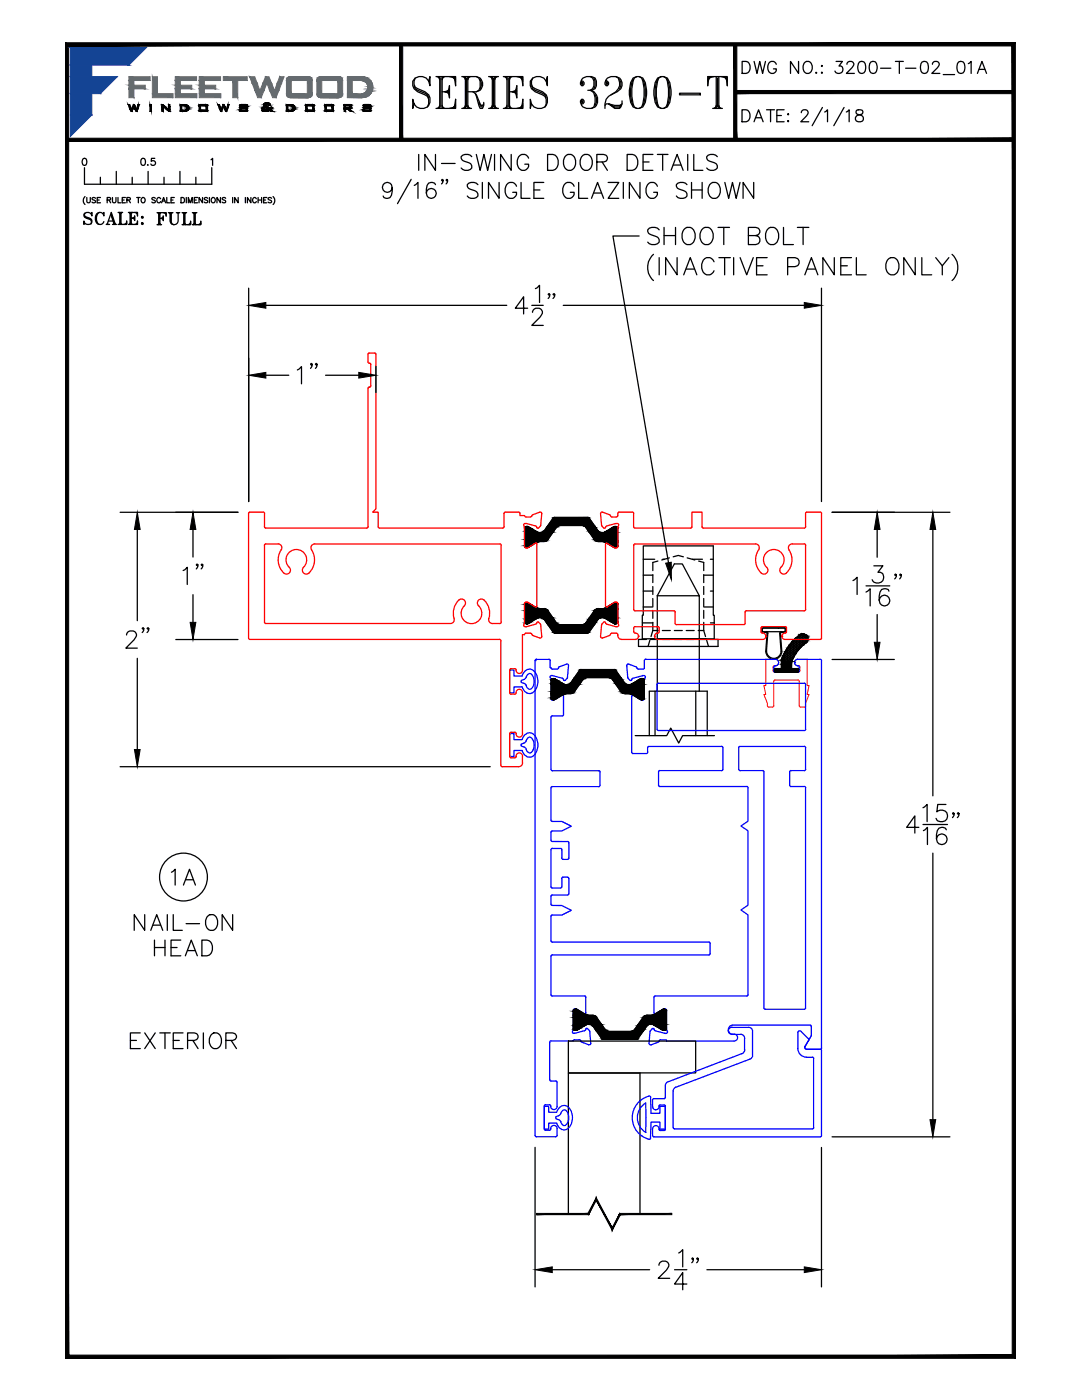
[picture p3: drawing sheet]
<svg xmlns="http://www.w3.org/2000/svg" width="216mm" height="279mm" viewBox="0 0 216 279" stroke-linecap="round" stroke-linejoin="round" font-family="sans-serif">
<!-- layer: 0 -->
<g fill="none" stroke="#000" stroke-width=".25">
<path d="M82.6 17.1l.3 .6 2.4 1.2 .2 .6M82.9 15.6a1.42 1.42 0 0 0 .4 2.1l1.5 .6a1.78 1.78 0 0 1 1.1 2.2 1.78 1.78 0 0 1-2.1 1.2 1.78 1.78 0 0 1-1.4-1.9v1.8l.2-.9M85.5 16.2l.3-.9v1.8a1.83 1.83 0 0 0-1.4-1.8 1.83 1.83 0 0 0-2 .9v.9l.2 .6 .7 .6 1.5 .6a1.62 1.62 0 0 1 .5 2.4M87 15.3h3.9v1.8l-.2-1.8M87.3 15.3l.4 .3M87.5 15.3l.2 .6M87.7 15.3v6.3M88 15.6v5.7M88.2 15.3v6.3M88.2 18.3h1.5M88.5 15.3l-.3 .6M88.7 15.3l-.5 .3"/>
<path d="M89.7 17.1v2.4l-.2-1.2zM89.7 17.7l-.5 .6 .5 .6M89.7 18l-1 .3 1 .3M89.7 15.3l1.2 .3M90.2 15.3l.7 .6M90.4 15.3l.5 .9M92.1 15.3h3a1.54 1.54 0 0 1 1.2 1.5 1.54 1.54 0 0 1-1.2 1.5h-1.8M92.4 15.3l.5 .3M92.6 15.3l.3 .6M92.9 15.3v6.3M93.1 15.6v5.7M93.3 15.3v6.3"/>
<path d="M93.6 15.3l-.3 .6M93.8 15.3l-.5 .3M94.3 18.3l.5 .3 1 3h.5l.2-.6v-.6M94.8 18.6l1.2 2.4h.3l.2-.3M95.1 15.3l.4 .3 .3 .6v1.2l-.3 .6-.4 .3M95.8 15.9l.2 .6v.6l-.2 .6M97.5 15.3h2M97.8 15.3l.4 .3M98 15.3l.2 .6M98.2 15.3v6.3M98.5 15.6v5.7M98.7 15.3v6.3"/>
<path d="M99 15.3l-.3 .6M99.2 15.3l-.5 .3M100.4 15.3h3.9v1.8l-.2-1.8M100.7 15.3l.5 .3M100.9 15.3l.3 .6M101.2 15.3v6.3M101.4 15.6v5.7M101.7 18.3h1.4M101.7 15.3v6.3M101.9 15.3l-.2 .6M102.2 15.3l-.5 .3M103.1 17.1v2.4l-.2-1.2z"/>
<path d="M103.1 17.7l-.5 .6 .5 .6M103.1 18l-.9 .3 .9 .3M103.1 15.3l1.2 .3M103.6 15.3l.7 .6M103.8 15.3l.5 .9M106 17.1l.3 .6 2.4 1.2 .3 .6M106.3 15.6a1.39 1.39 0 0 0 .5 2.1l1.4 .6a1.78 1.78 0 0 1 1.1 2.2 1.78 1.78 0 0 1-2 1.2 1.78 1.78 0 0 1-1.5-1.9v1.8l.2-.9M109 16.2l.2-.9v1.8a1.82 1.82 0 0 0-1.3-1.8 1.82 1.82 0 0 0-2.1 .9v.9l.2 .6 .8 .6 1.4 .6a1.62 1.62 0 0 1 .5 2.4M116.1 16.5h.2v.3h-.2zM116.1 16.2h.2l.2 .3v.3l-.2 .3h-.2l-.3-.3a1.41 1.41 0 0 1 1.2-1.5h1l.7 .3 .3 .6v.9l-.3 .6-.7 .3M117.3 18a1.84 1.84 0 0 1 1.9 2.4l-.2 .6a1.84 1.84 0 0 1-3.2-.6v-.3l.3-.3h.2l.2 .3v.3l-.2 .3h-.2M117.8 15.3a1.56 1.56 0 0 1 0 2.7l.5 .3a3.1 3.1 0 0 1 .2 3l-.5 .3"/>
<path d="M118.5 15.6l.2 .6v.9l-.2 .6M118.7 18.9l.3 .6v.9l-.3 .6M120.9 16.5h.3v.3h-.3zM120.9 16.2h.3l.2 .3v.3l-.2 .3h-.3l-.2-.3a1.41 1.41 0 0 1 1.2-1.5h1a1.53 1.53 0 0 1 1 2.4l-.8 .6-1.2 .6a2.29 2.29 0 0 0-1.2 2.7M122.9 15.3l.5 .3a2.29 2.29 0 0 1-1.5 3.3M123.6 15.9l.3 .6v.6l-.3 .6M126.3 15.6l.7-.3h.6l.7 .3a5.8 5.8 0 0 1 0 5.7l-.7 .3h-.6l-.7-.3a5.8 5.8 0 0 1 0-5.7zM126.3 15.9a6.5 6.5 0 0 0 0 5.1M127 15.3l-.4 .3a8.2 8.2 0 0 0 0 5.7l.4 .3M127.6 15.3l.4 .3a8.2 8.2 0 0 1 0 5.7l-.4 .3M128.3 15.9a6.5 6.5 0 0 1 0 5.1M131.2 15.6l.7-.3h.5l.8 .3a5.8 5.8 0 0 1 0 5.7l-.8 .3h-.5l-.7-.3a5.8 5.8 0 0 1 0-5.7z"/>
<path d="M131.2 15.9a6.5 6.5 0 0 0 0 5.1M131.9 15.3l-.5 .3a8.2 8.2 0 0 0 0 5.7l.5 .3M132.4 15.3l.5 .3a8.2 8.2 0 0 1 0 5.7l-.5 .3M133.2 15.9a6.5 6.5 0 0 1 0 5.1M135.6 18.6h4.1v.3h-4.1zM141.5 15.3l-.3 1.8v-1.8h3.9v1.8l-.2-1.8M141.7 15.3l-.5 .9M141.9 15.3l-.7 .6M142.4 15.3l-1.2 .3M142.9 15.3v6.3M143.2 15.6v5.7M143.4 15.3v6.3"/>
<path d="M143.9 15.3l1.2 .3M144.4 15.3l.7 .6M144.6 15.3l.5 .9M148.1 12.3h.8a1.27 1.27 0 0 1 .8 1.2 1.27 1.27 0 0 1-.8 1.2h-.8zM150.5 12.3l.5 2.4 .6-2.4 .6 2.4 .5-2.4M154.9 12.8a.87 .87 0 0 0-1-.5 .87 .87 0 0 0-.7 .9 1.03 1.03 0 0 0 .2 1.1 1.03 1.03 0 0 0 1.2 .2l.3-.4v-.4h-.6M159.3 12.3v2.4l-1.6-2.4v2.4M160.5 12.6a.89 .89 0 0 1 1-.3 .89 .89 0 0 1 .6 .9 1.04 1.04 0 0 1-.3 1.1 1.04 1.04 0 0 1-1.1 .2 1.51 1.51 0 0 1-.2-1.9zM162.9 14.4l-.1 .1 .1 .2 .1-.2M163.9 13.2l.1-.1 .1 .1-.1 .1zM163.9 14.5l.1-.1 .1 .1-.1 .2zM166.8 12.3h1.3l-.7 .9a.77 .77 0 0 1 .8 .9 .77 .77 0 0 1-1 .6l-.4-.2-.2-.3"/>
<path d="M169 12.8l.1-.3a.75 .75 0 0 1 1.1 0l.2 .2-.2 .5-1.3 1.5h1.6M171.5 12.4a.8 .8 0 0 1 1.1 .3 2.02 2.02 0 0 1-.2 1.8 .74 .74 0 0 1-1.1-.3 1.93 1.93 0 0 1 .2-1.8zM173.8 12.4a.77 .77 0 0 1 1.1 .3 1.93 1.93 0 0 1-.2 1.8 .76 .76 0 0 1-1.2-.3 2.02 2.02 0 0 1 .3-1.8zM175.7 13.6h2.1M178.7 12.3h1.6M179.5 12.3v2.4M180.7 13.6h2.1M184 12.4a.8 .8 0 0 1 1.1 .3 2.02 2.02 0 0 1-.2 1.8 .76 .76 0 0 1-1.1-.3 2.02 2.02 0 0 1 .2-1.8zM186.1 12.8l.2-.4 .7-.1a.59 .59 0 0 1 .3 .9l-1.4 1.5h1.6M188.2 14.9h2.3M191.3 12.4a.8 .8 0 0 1 1.1 .3 2.02 2.02 0 0 1-.2 1.8 .76 .76 0 0 1-1.2-.3 2.02 2.02 0 0 1 .3-1.8zM193.2 12.7l.6-.4v2.4"/>
<path d="M195 14.7l.9-2.4 .9 2.4M195.4 13.8h1.1M16.6 31.7a.44 .44 0 0 1 .7 .2v.3a.61 .61 0 0 1-.5 .8 .88 .88 0 0 1-.2-1.3zM16.9 33.5v3.3h25.4v-3.3M17 39.2a1.09 1.09 0 0 0 0 1.6M17.3 39.4v.8l.3 .3 .3-.1 .1-.2v-.8M19.1 39.6l-.3-.2-.4 .2v.2l.7 .4-.3 .3-.4-.2M19.4 39.9h.4M20 35.4v1.4M20.1 39.4h-.7v1.1h.7M21.4 39.9h.6v-.4l-.6-.1v1.1M21.7 39.9l.4 .6"/>
<path d="M22.4 39.4v.8l.3 .3 .3-.1 .1-.2v-.8M23.2 34.2v2.6M23.5 39.4v1.1h.6M24.4 39.9h.4M25 39.4h-.6v1.1h.6M25.3 39.9h.6l.1-.4-.7-.1v1.1M25.7 39.9l.3 .6M26.4 35.4v1.4M27.3 39.4h.7M27.6 39.4v1.1M28.3 39.6l.1-.1a.47 .47 0 0 1 .6 .5 .47 .47 0 0 1-.7 .3l-.1-.2zM28.3 31.7a.45 .45 0 0 1 .7 .2v.3a.61 .61 0 0 1-.5 .8 .88 .88 0 0 1-.2-1.3z"/>
<path d="M29.5 32.9h.1M29.6 34.2v2.6M30.9 31.6h-.7v.6a.49 .49 0 0 1 .7 0 .49 .49 0 0 1-.1 .7 .49 .49 0 0 1-.7-.2M31 39.6l-.3-.2-.4 .2 .1 .2 .6 .3-.1 .3-.4 .1-.2-.2M32.1 39.7a.39 .39 0 0 0-.5-.3 .39 .39 0 0 0-.3 .4v.3a.39 .39 0 0 0 .3 .4 .39 .39 0 0 0 .5-.3M32.7 35.4v1.4M33.3 39.4v1.1h.6M34.1 39.9h.4M34.8 39.4h-.7v1.1h.7M35.9 34.2v2.6M36.1 39.4h.4a.57 .57 0 0 1 .3 .5 .57 .57 0 0 1-.3 .6h-.4zM37.2 39.4v1.1"/>
<path d="M38.8 39.9h.4M39.1 35.4v1.4M39.4 39.4h-.6v1.1h.6M40.4 39.4v1.1l-.7-1.1v1.1M41.4 39.6l-.2-.2-.4 .2v.2l.6 .4-.2 .3-.4-.2M41.8 39.4v1.1M42.1 31.9l.3-.3v1.4M42.3 39.5a.47 .47 0 0 1 .7 .5 .47 .47 0 0 1-.7 .3l-.2-.5zM44 39.4v1.1l-.7-1.1v1.1M45 39.6l-.2-.2-.5 .2 .1 .2 .6 .3-.1 .3-.3 .1-.3-.2M46.4 39.4v1.1M47.5 39.4v1.1l-.7-1.1v1.1"/>
<path d="M49 39.4v1.1M50.1 39.4v1.1l-.7-1.1v1.1M51.1 39.7a.38 .38 0 0 0-.4-.3 .38 .38 0 0 0-.3 .4v.3a.38 .38 0 0 0 .3 .4 .38 .38 0 0 0 .4-.3M51.5 39.9h.7M51.5 39.4v1.1M52.2 39.4v1.1M52.6 39.9h.4M53.2 39.4h-.6v1.1h.6M54.2 39.6l-.3-.2-.4 .2v.2l.7 .4-.3 .3-.4-.2M54.5 39.2a1.09 1.09 0 0 1 0 1.6M87 21.6h3.9v-1.8l-.2 1.8M87.7 21.3l-.4 .3"/>
<path d="M87.7 21l-.2 .6M88.2 21l.3 .6M88.2 21.3l.5 .3M90.9 21l-.7 .6M90.9 21.3l-1.2 .3M90.9 20.7l-.5 .9M92.1 21.6h2M92.9 21.3l-.5 .3M92.9 21l-.3 .6M93.3 21l.3 .6M93.3 21.3l.5 .3M95.5 20.4l.5 .9h.3"/>
<path d="M97.5 21.6h2M98.2 21.3l-.4 .3M98.2 21l-.2 .6M98.7 21l.3 .6M98.7 21.3l.5 .3M100.4 21.6h3.9v-1.8l-.2 1.8M101.2 21.3l-.5 .3M101.2 21l-.3 .6M101.7 21l.2 .6M101.7 21.3l.5 .3M104.3 21.3l-1.2 .3M104.3 20.7l-.5 .9"/>
<path d="M104.3 21l-.7 .6M116.1 20.1h.2v.3h-.2zM124.1 20.1v.6l-.5 .9h-.9l-1.3-.9 1.3 .6h.9l.3-.3M124.1 20.7l-.5 .3h-.9l-1.8-.3-.2 .3M142.2 21.6h1.9M142.9 21.3l-.5 .3M142.9 21l-.2 .6M143.4 21l.3 .6M143.4 21.3l.5 .3M148.1 21.9h.8a1.28 1.28 0 0 1 .8 1.2 1.28 1.28 0 0 1-.8 1.2h-.8zM150.5 24.3l.9-2.4 .9 2.4M150.8 23.5h1.1"/>
<path d="M153 21.9h1.5M153.8 21.9v2.4M155 23.1h.9M156.5 21.9h-1.5v2.4h1.5M157.3 22.7l.1 .1-.1 .1-.1-.1zM157.3 24.1l.1 .1-.1 .1-.1-.1zM159.9 22.5l.2-.5 .7-.1a.59 .59 0 0 1 .3 .9l-1.3 1.5h1.6M164.1 21.4l-2 3.7M164.6 22.4l.5-.5v2.4M168.4 21.4l-2 3.7M168.9 22.4l.5-.5v2.4M170.9 22a.49 .49 0 0 0 .3 .8 .99 .99 0 0 1 1.1 1 .83 .83 0 0 1-1 .5 .83 .83 0 0 1-.6-.8 1.12 1.12 0 0 1 1.1-.7 .49 .49 0 0 0 .3-.8l-.4-.1z"/>
<path d="M16.9 43.1l.1 .2a1.61 1.61 0 0 1 1.2 .7M17 42.5a.46 .46 0 0 0 .2 .8l1 .5a.74 .74 0 0 1-.1 .9 .74 .74 0 0 1-1 0l-.4-.6v.7l.2-.3M18.2 42.7l.1-.3v.7a.89 .89 0 0 0-.6-.7 .89 .89 0 0 0-1 .3v.4a2 2 0 0 0 1.4 .8l.1 .2-.1 .6M19.4 42.7a1.55 1.55 0 0 0 0 1.8M19.8 42.4a1.49 1.49 0 0 0 0 2.4M20.6 42.7l.1-.3v.7a.85 .85 0 0 0-.9-.7 .85 .85 0 0 0-.8 .9 1.04 1.04 0 0 0 .2 1.2 1.04 1.04 0 0 0 1.2 .2l.3-.5M21.2 44.8h.7M21.3 44.8l.1-.1 .2 .1M21.4 44.7l.8-2.3 .8 2.4M21.6 44.1h1.1M22.1 42.7l.7 2.1M22.2 42.7l.7 2.1"/>
<path d="M22.4 44.8h.8M22.8 44.7l-.3 .1M22.8 44.6l-.1 .2M22.9 44.6l.2 .2M23.6 44.8h1.7v-.7l-.1 .7M23.6 42.4h.9M23.7 42.4l.2 .1M23.8 42.4l.1 .2M23.9 42.4v2.4M23.9 44.7l-.2 .1M23.9 44.6l-.1 .2M24 42.5v2.2"/>
<path d="M24.1 42.4v2.4M24.1 44.6l.2 .2M24.1 44.7l.3 .1M24.3 42.4l-.2 .2M24.4 42.4l-.3 .1M25.3 44.5l-.3 .3M25.3 44.6l-.4 .2M25.3 44.7l-.6 .1M25.6 42.4h1.8v.7l-.1-.7M25.6 44.8h1.8v-.7l-.1 .7M25.7 42.4l.3 .1M25.9 42.4l.1 .2"/>
<path d="M26 42.4v2.4M26 44.7l-.3 .1M26 44.6l-.1 .2M26.1 42.5v2.2M26.2 42.4v2.4M26.2 43.5h.7M26.2 44.6l.1 .2M26.2 44.7l.2 .1M26.3 42.4l-.1 .2M26.4 42.4l-.2 .1M26.9 43.1v.9l-.1-.5zM26.9 43.3l-.3 .2 .3 .3"/>
<path d="M26.9 43.4l-.5 .1 .5 .1M26.9 42.4l.5 .1M27.1 42.4l.3 .2M27.2 42.4l.2 .3M27.4 44.5l-.2 .3M27.4 44.6l-.3 .2M27.4 44.7l-.5 .1M28.2 43.3l.3-.1 .1 .2-.3 .1zM28.2 44.6l.3-.1 .1 .2-.3 .1zM28.3 43.3l.2 .1zM28.3 44.6l.2 .1zM31.3 42.4h1.9v.7l-.2-.7"/>
<path d="M31.3 44.8h.9M31.4 42.4l.3 .1M31.6 42.4l.1 .3M31.7 42.4v2.4M31.7 44.7l-.3 .1M31.7 44.6l-.1 .2M31.8 42.5v2.2M31.9 42.4v2.4M31.9 43.6h.7M31.9 44.6l.1 .2M31.9 44.7l.2 .1M32 42.4l-.1 .3"/>
<path d="M32.1 42.4l-.2 .1M32.2 40.5l.4-1.1 .4 1.1M32.4 40.1h.5M32.6 43.1v.9l-.1-.4zM32.6 43.4l-.3 .2 .3 .2M32.6 43.5l-.5 .1 .5 .1M32.6 42.4l.6 .1M32.8 42.4l.4 .3M32.9 42.4l.3 .4M33.6 42.4h.9M33.7 42.4l.2 .1M33.8 42.4l.1 .3"/>
<path d="M33.9 42.4v1.8a.81 .81 0 0 0 .8 .6 .81 .81 0 0 0 .8-.6v-1.7M34.1 42.5l.1 2M34.2 42.4v1.9l.1 .3 .3 .2M34.3 42.4l-.1 .3M34.4 42.4l-.2 .1M35.2 42.4h.7M35.3 42.4l.2 .1 .3-.1M36.3 44.8h1.7v-.6l-.1 .6M36.3 42.4h.9M36.5 42.4l.2 .1M36.6 42.4l.1 .3M36.7 42.4v2.4"/>
<path d="M36.7 44.7l-.2 .1M36.7 44.6l-.1 .2M36.8 42.5v2.2M36.9 42.4v2.4M36.9 44.6l.1 .2M36.9 44.7l.2 .1M37 42.4l-.1 .3M37.1 42.4l-.2 .1M37.6 40.5v-1.1l.4 1.1 .4-1.1v1.1M38 44.5l-.2 .3M38 44.6l-.3 .2M38 44.7l-.5 .1"/>
<path d="M38.4 44.8h1.7v-.6l-.1 .6M38.4 42.4h.9M38.5 42.4l.2 .1M38.6 42.4l.1 .3M38.7 42.4v2.4M38.7 44.7l-.2 .1M38.7 44.6l-.1 .2M38.8 42.5v2.2M39 42.4v2.4M39 44.6l.1 .2M39 44.7l.2 .1M39.1 42.4l-.1 .3"/>
<path d="M39.2 42.4l-.2 .1M40.1 44.5l-.2 .3M40.1 44.6l-.4 .2M40.1 44.7l-.6 .1M152 126l.2 .2M152.2 125.2h3.1M152.2 126.2h.7l.2 .2M152.2 125.2l-.2 .2v.6M152.8 130a1.6 1.6 0 0 0 1.6 1.6 1.6 1.6 0 0 0 1.6-1.6M152.9 126l.3 .4M153.1 126.4l-.3 3.6M153.2 126.4l-.2 3.4a1.46 1.46 0 0 0 1.3 1.6 1.46 1.46 0 0 0 1.6-1.4"/>
<path d="M153.5 125.2v-.1h1.8l.1 .1h1.3l.1 .2M155.3 125.4v-.2l.1 .2M155.6 126.4l.3 3.6M155.7 126.4l.3 3.6M155.9 126l-.3 .4M156.1 131.9h.1M156.1 131.5h.1M156.2 131.5l.1 .2M156.2 131.9l.1 .1M156.2 131.3l.1 .1M156.3 132h.2M156.3 131.7h.2"/>
<path d="M156.3 131.4h.2M156.3 132v.1M156.3 131.7l-.1 .2M156.3 131.4l-.1 .1M156.3 131h.2M156.5 130.7h.1M156.5 130.7l.1 .2M156.5 131l.1 .2M156.5 131.4l.1 .1M156.5 131.7l.1 .2M156.5 132v.1M156.6 130.4v.1"/>
<path d="M156.6 131.9h.2M156.6 131.5h.2M156.6 131.2h.2M156.6 130.9h.2M156.6 130.5h.2M156.6 131.9l-.1 .1M156.6 131.5l-.1 .2M156.6 131.2l-.1 .2M156.6 130.9l-.1 .1M156.6 130.5l-.1 .2M156.7 125.5v.5M156.7 125.5l-4.5-.1-.1 .1 .1 .6 4.5-.1"/>
<path d="M156.7 130.2h.1M156.8 125.4v.6M156.8 130.2l.1 .1M156.8 130.5l.1 .2M156.8 130.9l.1 .1M156.8 131.2l.1 .2M156.8 131.5l.1 .2M156.8 131.9l.1 .1M156.8 126l-.1 .2h-.8l-.1 .2M156.9 129.9v.1M156.9 132h.2M156.9 131.7h.2"/>
<path d="M156.9 131.4h.2M156.9 131h.2M156.9 130.7h.2M156.9 130.3h.2M156.9 130h.2M156.9 132v.1M156.9 131.7l-.1 .2M156.9 131.4l-.1 .1M156.9 131l-.1 .2M156.9 130.7l-.1 .2M156.9 130.3l-.1 .2M156.9 130l-.1 .2"/>
<path d="M157 129.6h.1M157.1 129.6l.1 .2M157.1 130l.1 .2M157.1 130.3l.1 .2M157.1 130.7l.1 .2M157.1 131l.1 .2M157.1 131.4l.1 .1M157.1 131.7l.1 .2M157.1 132v.1M157.2 129.4v.1M157.2 131.9h.2M157.2 131.5h.2"/>
<path d="M157.2 131.2h.2M157.2 130.9h.2M157.2 130.5h.2M157.2 130.2h.2M157.2 129.8h.2M157.2 129.5h.2M157.2 131.9l-.1 .1M157.2 131.5l-.1 .2M157.2 131.2l-.1 .2M157.2 130.9l-.1 .1M157.2 130.5l-.1 .2M157.2 130.2l-.1 .1"/>
<path d="M157.2 129.8l-.1 .2M157.2 129.5l-.1 .1M157.4 129.1h.1M157.4 129.1l.1 .2M157.4 129.5l.1 .1M157.4 129.8l.1 .2M157.4 130.2l.1 .1M157.4 130.5l.1 .2M157.4 130.9l.1 .1M157.4 131.2l.1 .2M157.4 131.5l.1 .2M157.4 131.9l.1 .1"/>
<path d="M157.5 132h.2M157.5 131.7h.2M157.5 131.4h.2M157.5 131h.2M157.5 130.7h.2M157.5 130.3h.2M157.5 130h.2M157.5 129.6h.2M157.5 129.3h.2M157.5 131.7l-.1 .2M157.5 132v.1M157.5 131.4l-.1 .1"/>
<path d="M157.5 131l-.1 .2M157.5 130.7l-.1 .2M157.5 130.3l-.1 .2M157.5 130l-.1 .2M157.5 129.6l-.1 .2M157.5 129.3l-.1 .2M157.7 128.9h-.2l-.1 .2M157.7 128.9l.1 .2M157.7 129.3l.1 .2M157.7 129.6l.1 .2M157.7 130l.1 .2M157.7 130.3l.1 .2"/>
<path d="M157.7 130.7l.1 .2M157.7 131l.1 .2M157.7 131.4l.1 .1M157.7 131.7l.1 .2M157.7 132v.1M157.7 128.6l.1 .2M157.8 131.5h.2M157.8 131.2h.2M157.8 130.9h.2M157.8 130.5h.2M157.8 130.2h.2M157.8 129.8h.2"/>
<path d="M157.8 129.5h.2M157.8 129.1h.2M157.8 128.8h.2M157.8 131.9h.1M157.8 131.9l-.1 .1M157.8 131.2l-.1 .2M157.8 131.5l-.1 .2M157.8 130.9l-.1 .1M157.8 130.5l-.1 .2M157.8 130.2l-.1 .1M157.8 129.8l-.1 .2M157.8 129.5l-.1 .1"/>
<path d="M157.8 129.1l-.1 .2M157.8 128.8l-.1 .1M157.9 128.4h.1M158 128.4l.1 .2M158 128.8l.1 .1M158 129.1l.1 .2M158 129.5l.1 .1M158 129.8l.1 .2M158 130.2l.1 .1M158 130.5l.1 .2M158 130.9l.1 .1M158 131.2l.1 .2"/>
<path d="M158 131.5v.1M158.1 128.2v.1M158.1 131h.2M158.1 130.7h.2M158.1 130.3h.2M158.1 130h.2M158.1 129.6h.2M158.1 129.3h.2M158.1 128.9h.2M158.1 128.6h.2M158.1 128.3h.2M158.1 131.4h.1"/>
<path d="M158.1 131.4l-.1 .1M158.1 131l-.1 .2M158.1 130.7l-.1 .2M158.1 130l-.1 .2M158.1 130.3l-.1 .2M158.1 129.6l-.1 .2M158.1 129.3l-.1 .2M158.1 128.9l-.1 .2M158.1 128.6l-.1 .2M158.1 128.3l-.1 .1M158.3 128.3l.1 .1M158.3 128.6l.1 .2"/>
<path d="M158.3 128.9l.1 .2M158.3 129.3l.1 .2M158.3 129.6l.1 .2M158.3 130l.1 .2M158.3 130.3l.1 .2M158.3 130.7l.1 .1M158.3 128l.1 .1M158.4 130.5h.2M158.4 130.2h.2M158.4 129.8h.2M158.4 129.5h.2M158.4 129.1h.2"/>
<path d="M158.4 128.8h.2M158.4 128.4h.2M158.4 128.1h.2M158.4 130.5l-.1 .2M158.4 130.2l-.1 .1M158.4 129.8l-.1 .2M158.4 129.5l-.1 .1M158.4 129.1l-.1 .2M158.4 128.8l-.1 .1M158.4 128.4l-.1 .2M158.4 128.1l-.1 .2M158.5 127.7h.1"/>
<path d="M158.6 127.7l.1 .2M158.6 128.1l.1 .2M158.6 128.4l.1 .2M158.6 128.8l.1 .1M158.6 129.1l.1 .2M158.6 129.5l.1 .1M158.6 129.8l.1 .2M158.6 130.2l.1 .1M158.6 127.6v.1M158.7 130h.2M158.7 129.6h.2M158.7 129.3h.2"/>
<path d="M158.7 128.9h.2M158.7 128.6h.2M158.7 128.3h.2M158.7 127.9h.2M158.7 130.3h.1M158.7 130.3l-.1 .2M158.7 130l-.1 .2M158.7 129.6l-.1 .2M158.7 129.3l-.1 .2M158.7 128.9l-.1 .2M158.7 128.6l-.1 .2M158.7 128.3l-.1 .1"/>
<path d="M158.7 127.9l-.1 .2M158.7 127.6h.2M158.9 127.6l.1 .1M158.9 127.9l.1 .2M158.9 128.3l.1 .1M158.9 128.6l.1 .2M158.9 128.9l.1 .2M158.9 129.3l.1 .2M158.9 129.6l.1 .2M158.9 130h.1M159 127.4h.1M159 129.5h.2"/>
<path d="M159 129.1h.2M159 128.8h.2M159 128.4h.2M159 128.1h.2M159 127.7h.2M159 127.4h.2M159 129.8h.1M159 129.8l-.1 .2M159 129.5l-.1 .1M159 129.1l-.1 .2M159 128.8l-.1 .1M159 128.4l-.1 .2"/>
<path d="M159 128.1l-.1 .2M159 127.7l-.1 .2M159 127.4l-.1 .2M159.2 127.4l.1 .2M159.2 127.7l.1 .2M159.2 128.1l.1 .2M159.2 128.4l.1 .2M159.2 128.8l.1 .1M159.2 129.1l.1 .2M159.2 129.5v.1M159.2 127.1l.1 .1M159.3 129.3h.2"/>
<path d="M159.3 128.9h.2M159.3 128.6h.2M159.3 128.3h.2M159.3 127.9h.2M159.3 127.6h.2M159.3 127.2h.2M159.3 129.3l-.1 .2M159.3 128.9l-.1 .2M159.3 128.6l-.1 .2M159.3 128.3l-.1 .1M159.3 127.9l-.1 .2M159.3 127.6l-.1 .1"/>
<path d="M159.3 127.2l-.1 .2M159.5 127.2l.1 .2M159.5 127.6l.1 .1M159.5 127.9l.1 .2M159.5 128.3l.1 .1M159.5 128.6l.1 .2M159.5 128.9l.1 .2M159.5 129.3h.1M159.5 126.9l.1 .2M159.6 128.8h.2M159.6 128.4h.2M159.6 128.1h.2"/>
<path d="M159.6 127.7h.2M159.6 127.4h.2M159.6 127.1h.2M159.6 129.1h.1M159.6 129.1l-.1 .2M159.6 128.8l-.1 .1M159.6 128.4l-.1 .2M159.6 128.1l-.1 .2M159.6 127.7l-.1 .2M159.6 127.4l-.1 .2M159.6 127.1l-.1 .1M159.8 127.1l.1 .1"/>
<path d="M159.8 127.4l.1 .2M159.8 127.7l.1 .2M159.8 128.1l.1 .2M159.8 128.4l.1 .2M159.8 128.8l.1 .1M159.8 126.7l.1 .2M159.9 128.6h.2M159.9 128.3h.2M159.9 127.9h.2M159.9 127.6h.2M159.9 127.2h.2M159.9 126.9h.2"/>
<path d="M159.9 128.6l-.1 .2M159.9 128.3l-.1 .1M159.9 127.9l-.1 .2M159.9 127.6l-.1 .1M159.9 127.2l-.1 .2M159.9 126.9l-.1 .2M160.1 126.9l.1 .2M160.1 127.2l.1 .2M160.1 127.6l.1 .1M160.1 127.9l.1 .2M160.1 128.3l.1 .1M160.1 128.6v.1"/>
<path d="M160.1 126.6l.1 .1M160.2 128.4h.2M160.2 128.1h.2M160.2 127.7h.2M160.2 127.4h.2M160.2 127.1h.2M160.2 126.7h.2M160.2 128.4l-.1 .2M160.2 128.1l-.1 .2M160.2 127.7l-.1 .2M160.2 127.4l-.1 .2M160.2 127.1l-.1 .1"/>
<path d="M160.2 126.7l-.1 .2M160.4 126.7l.1 .2M160.4 127.1l.1 .1M160.4 127.4l.1 .2M160.4 127.7l.1 .2M160.4 128.1l.1 .2M160.4 128.4v.1M160.4 126.7h.1M160.5 127.9h.2M160.5 127.6h.2M160.5 127.2h.2M160.5 126.9h.2"/>
<path d="M160.5 128.3l-.1 .1M160.5 127.9l-.1 .2M160.5 127.6l-.1 .1M160.5 127.2l-.1 .2M160.5 126.9l-.1 .2M160.7 126.9l.1 .2M160.7 127.2l.1 .2M160.7 127.6l.1 .1M160.7 127.9l.1 .2M160.7 126.8v.1M160.8 127.7h.2M160.8 127.4h.2"/>
<path d="M160.8 127.1h.1M160.8 128.1h.1M160.8 128.1l-.3 .2M160.8 127.7l-.1 .2M160.8 127.4l-.1 .2M160.8 127.1l-.1 .1M161 127.4v.1M161 127.7v.1M161 127.3v.1M161 127.6v.1"/>
</g>
<!-- layer: INERTIA -->
<path d="M154.6 135.7h4.6M154.7 131.6h-1.9v5.2h-.4l.4 1.8h-.4l.7 1.8 .1 .6 .2 .1h.9l.1-.2v-4.9l.3-.3M154.7 132.9h-.3l-.1 .2v.8l.2 .2h4.9l.2-.2M154.7 131.6a.65 .65 0 0 1 .7 .6 .65 .65 0 0 1-.7 .7M159.2 131.6h1.9v5.2h.3l-.3 1.8h.3l-.7 1.8v.5M159.2 132.9h.3l.1 .2M159.2 131.6a.65 .65 0 0 0-.7 .6 .65 .65 0 0 0 .7 .7M159.2 135.7l.3 .3v5l1 .1 .3-.2M159.6 133.1v.8" fill="none" stroke="#f00" stroke-width=".2"/>
<!-- layer: PROFILE NUMBER -->
<g fill="none" stroke="#00f" stroke-width=".25">
<path d="M104.2 134.9a1.5 1.5 0 0 1 1.5-1.4 1.5 1.5 0 0 1 1.5 1.4 2.8 2.8 0 0 1-1.2 3.5 1.58 1.58 0 0 1-1.8-1.3h-1.6v1.2h-.9v-4.6h.9v1.2h1.6M104.5 135.6l-.5 .2v.4l.5 .2M104.5 136.4l.5 .4M105 135.2a.67 .67 0 0 1 .4-.7 .67 .67 0 0 1 .7 .2 1.89 1.89 0 0 1-.4 2.9l-.3-.2-.4-.6M105 135.2l-.5 .4M101.7 146.4h.9v1.2h1.6a1.5 1.5 0 0 1 1.5-1.4 1.5 1.5 0 0 1 1.5 1.4 2.8 2.8 0 0 1-1.2 3.5 1.58 1.58 0 0 1-1.8-1.3h-1.6v1.2h-.9zM104.5 148.3l-.5 .2v.4l.5 .2M104.5 149.1l.5 .4M105 147.9a.67 .67 0 0 1 .4-.7 .67 .67 0 0 1 .7 .2 1.89 1.89 0 0 1-.4 2.9l-.3-.2-.4-.6M105 147.9l-.5 .4M111.1 222h-1.6v-1.2h-.9v4.6h.9v-1.2h1.6M111.1 222a1.5 1.5 0 0 1 1.5-1.4 1.5 1.5 0 0 1 1.5 1.4 2.8 2.8 0 0 1-1.2 3.4 1.57 1.57 0 0 1-1.8-1.3"/>
<path d="M111.9 222.2a1.17 1.17 0 0 1-1 .7v.4a1.08 1.08 0 0 1 1.1 .8 .65 .65 0 0 0 .7 .6 .65 .65 0 0 0 .6-.7 1.8 1.8 0 0 0-.7-2.5l-.4 .2-.3 .5"/>
</g>
<!-- layer: INERTIA -->
<g fill="none" stroke="#000" stroke-width=".25">
<path d="M128.4 111.6h2.2M128.4 114.8h1.9M128.4 118h1.9M130.3 114.7v1.6M130.3 117.1v1.5M130.3 119.4v1.6M131.3 112l-1 .2v1.7M132.2 111.6h.3M133.6 111.3l-1.6 .5M134.3 111.1l1-.3 1.1 .3M137.1 111.3l1.5 .5M138.2 111.6h2"/>
<path d="M139.4 112l1 .2v1.7M140.4 114.8h1.9M140.4 114.7v1.6M140.4 117.1v1.5M140.4 119.4v1.6M141.8 118h.5M141.8 111.6h.5M128.2 124.3h2.1M128.2 127.5h14.3M128.2 127.6v-4.8h.2v-13.9h13.9v13.9h.2v4.8h-.8M128.4 121.1h1.9M129 127.6h-1.6v1.4h15.9v-1.4h-.8"/>
<path d="M129.7 127.8l-.4 1.2M129.8 127.5h11.1M129.8 127.6h1.6M130.3 125.8h1.1M130.3 121.8v1.6M130.3 124.2v1.6M130.3 125.8l-.4 1.2M130.7 137.9v8.9M132.2 125.8h1.6M132.2 127.6h1.6M134.6 125.8h1.5M134.6 127.6h1.5"/>
<path d="M136.9 125.8h1.6M136.9 127.6h1.6M138.8 137.9v8.9M139.3 127.6h1.6M139.3 125.8h1.1M140.4 121.1h1.9M140.4 125.8l.4 1.2M140.4 121.8v1.6M140.4 124.2v1.6M141 127.8l.4 1.2M141.8 124.3h.7M126.7 146.8h6.3l.8-1.5 1.6 3 .8-1.5h6.4"/>
<path d="M129.6 146.8v-8.9h11.5v8.9M113.4 214.2h14.3"/>
</g>
<!-- layer: HANDLE_SET -->
<path d="M131.2 118.9l3.4-6.4h1.5l3.4 6.4M131.2 118.9v19M131.2 118.9h8.3v19" fill="none" stroke="#000" stroke-width=".25"/>
<!-- layer: VENT -->
<g fill="none" stroke="#00f" stroke-width=".25">
<path d="M106.8 131.8h.1M106.8 131.8v94.8M107 131.6h2.5M107 131.6l-.2 .2M109.5 131.6l.3 .2v1.4h.1l.2 .3h1.2l.3-.5M109.9 135.6l.1 4 .5 .1 1.7-1 .2 .2v3.8l-.2 .2h-2.1l-.2 .2 .1 10.6 .2 .1h9.3l.2 .3M110 134.8h.2M110.1 134.8l-.2 .1a.46 .46 0 0 0 .1 .7M110.2 134.8l2 .5 .4 .5h.2l.4-.6M111.6 133.1l1.4-.6 .4 .2-.2 2.5M125.3 135.2l.5 .6 .3-.2M126.9 133.1l-1.4-.6-.4 .2 .2 2.5"/>
<path d="M126.9 133l.2 .3M128.2 134.9l-1.9 .4-.2 .3M128.3 134.8h.2M128.3 134.8h-.1M128.5 134.8l.3 .2-.1 .3M128.6 135.6v3.8a.47 .47 0 0 1-.7 .3l-1.5-.9h-.3l-.1 11.3M128.6 133.3l-.3 .2h-.9l-.3-.2M128.7 135.3l-.1 .3M128.8 131.6h25.9M128.8 131.6l-.2 .2v1.5M131.4 136.4h29.1M131.4 136.4l-.3 .2v8.9"/>
<path d="M154.6 132.9h.1M154.7 132.9l-.3 .2v.8l.3 .2h4.7l.1-.2-.1-1a.66 .66 0 0 1-.8-.6 .66 .66 0 0 1 .6-.7h4.5l.2 .2v77.4l-.2 .2M154.7 131.6a.65 .65 0 0 1 .7 .6M155.4 132.2l-.2 .5-.5 .2M158.5 132.2h.1M160.5 136.4l.3 .2M160.7 136.6v8.9M119.7 154.1v2.6l-.1 .3h-9.4l-.2 .1v6.7l.2 .1h1.9l1.9 1-1.9 .9h-1.9l-.3 .3M126 150.1l.3 .3h2.7M129.2 150.1l-.2 .3M131.1 145.5l.3 .3M131.4 156.7l.3 .3h17.3"/>
<path d="M144.2 149.2v4.3M144.3 149.2l-.3-.3-14.5 .1-.3 .2v.9M144.3 153.5l-.3 .3h-12.3l-.3 .2v2.7M149 156.9l.2 .3v6.7l-1.4 .9 1.4 1v14.9l-1.4 .9 1.4 1v15.9M152.2 153.8l.2 .2v47.2M157.6 156.7l.2 .3h2.7M160.5 156.9l.3 .3M160.7 149.2v4.3M160.7 157.2v44M160.8 145.5l-.3 .3h-29.1M160.8 149.2l-.3-.2h-13l-.1 .2v4.5l.3 .1h4.5M160.8 153.5l-.3 .3h-2.8l-.1 .2v2.7"/>
<path d="M109.9 166.1v1.6l.2 .2 3.1 .1M109.9 177l.3 .2h1.6l.3-.2M109.9 169.6v7.4M109.9 169.6l.2-.3h1.8l.2 .3M110.2 178.6l-.3 .3 .1 1.7 2.1 .1 1.9 1-1.9 .9h-1.9M112.1 169.6v1.6l.3 .3M112.1 175.3v1.7M112.4 175.1l.9-.1 .2 .3M112.4 175l-.3 .3M113.3 167.9l.2 .3M113.5 168.2v3.1M113.5 175.3v3.1"/>
<path d="M113.5 171.2l-.2 .3h-.9M113.5 178.4l-.2 .2h-3.1M109.9 198.5l.3 .3h6.4M109.9 190.8v7.7M110.2 182.6l-.3 .3v4.9l.3 .2h31.2M116.6 198.8l.3 .2M116.9 199v3.1M130.8 198.8l-.3 .2v3.1l.1 .2h.2M141.4 190.6h-31.2l-.3 .2M141.4 188l.3 .3M141.7 188.3v2M141.7 190.3l-.3 .3"/>
<path d="M149.3 198.5l-.3 .3h-18.3M109.7 208v7.5l.3 .2 1 .1 .2 .2M109.9 207.7h4.5M110 207.7l-.3 .3M111.1 216v4.8M114.6 207.5h1M114.7 207.5l-.3 .2M115.1 201.4l1.5 .9h.2l.1-.2M115.1 201.4h-.6l-.1 .2v4a.36 .36 0 0 0-.2 .5 .36 .36 0 0 0 .5 .1l2-.5M115.6 207.5l.3 .2M115.9 207.8l.2 .2 1.4 .5M117.6 205.7l-.6-.5-.3 .5"/>
<path d="M117.6 205.6l.3 2.7-.4 .2M129.8 219l-.1-.2a4.3 4.3 0 0 0-3.5 4.2 4.3 4.3 0 0 0 3.5 4.3l.2-3.3h1.8v1.4h1.1v-4.6h-1.1v1.4h-1.8l-.1-3.2M130.5 205.5v-.2l-.2-.1-.6 .5-.2 2.6 .4 .2 1.4-.5M130.5 205.5l.2 .2 2 .5M131.5 207.8l-.2 .2M132.3 201.4l-1.5 .9M132.3 201.4h.6l.1 .2v3.9M132.8 219l-.3 .3h-2.1l-.2 .2v1.3a.65 .65 0 0 0 .7 .7 .65 .65 0 0 0 .6-.7M133 205.5a.4 .4 0 0 1 .2 .5 .4 .4 0 0 1-.5 .2M145.3 205.7h.1M145.3 205.7a.73 .73 0 0 0 .7 .7h1.8a.79 .79 0 0 1 .8 .8M146.5 206.4a.69 .69 0 0 1 .7 .7 .69 .69 0 0 1-.7 .7h-13.5v-.3h-1.3l-.2 .3"/>
<path d="M148.6 207.2v2.3M148.6 209.5a.75 .75 0 0 1-.5 .8l-15 5.7-.3 .6v2.4M149.4 205h-3.4a.69 .69 0 0 0-.7 .7M149.4 205a.79 .79 0 0 1 .8 .8M150.2 205.8v4.8M150.2 210.6l-.2 .5-.3 .3-15.1 5.7-.3 .6 .1 7.5 .2 .1h27.5M159.9 205.9l1.3 1.4M159.9 205.8l-.3-.1-.4 .3v3.2a1.79 1.79 0 0 0 1.8 1.8h1.1M160.6 208.8a.39 .39 0 0 0 .4 .6h2.7M160.8 201.2l-.3 .2h-7.8l-.3-.2M161.9 204.8v1.8M161.9 204.8l-.3-.2h-15.5a.91 .91 0 0 0-.8 .9 .91 .91 0 0 0 .8 .9"/>
<path d="M161.9 206.6l-1.3 2.2 .7-1.1v-.5M162.1 211l.3 .2M162.3 211.3v13.7M163.7 209.4l.2 .3v16.9l-.1 .2-33.3 .1-.3-.3v-1.3a.65 .65 0 0 1 .7-.7 .65 .65 0 0 1 .6 .7M106.8 226.6l.2 .3M108.9 220.5h.9a.8 .8 0 0 0 1.2 .8l.2-.5M108.9 220.5l-.3 .2v4.6l.3 .3M111.1 225.3v1.3M111.2 226.6l-.3 .3h-3.9M111.2 225.2a.66 .66 0 0 0-.8-.6 .66 .66 0 0 0-.5 .8l-.3 .2h-.7M128.9 220.1a3.4 3.4 0 0 0 0 5.9l-.1-5.9M131.5 225.3l.2 .3h.9l.2-.3"/>
<path d="M131.7 220.5h.8M131.7 220.5l-.2 .3M132.5 220.5l.3 .3M132.8 220.8v4.6M162.4 225l-.3 .3"/>
</g>
<!-- layer: I-Strut -->
<g fill="#000" stroke="#000" stroke-width=".2">
<path d="M122.6 124.5h.4zM127.8 135.5h.5zM132.3 205.6h.4z"/>
<path d="M104.7 105.4h1.2zM104.7 105.5h1.3z"/>
<path d="M104.7 105.5h1.3l-1.3 .5zM104.7 106h2.2l-.9-.5z"/>
<path d="M104.7 106h2.2l-2.2 .2zM104.7 106.2h2.6l-.4-.2z"/>
<path d="M104.7 106.2h2.6zM104.7 106.3h2.7z"/>
<path d="M104.7 106.3h2.7zM104.7 106.3h2.7z"/>
<path d="M104.7 106.3h2.7zM104.7 106.3h2.8z"/>
<path d="M104.7 106.3h5.6l-5.6 1.4zM104.7 107.7h4.6l1-1.4z"/>
<path d="M104.7 107.7h4.6l-4.6 .1zM104.7 107.8h4.5l.1-.1z"/>
<path d="M104.7 107.8h4.5l-4.5 .1zM104.7 107.9h4.4l.1-.1z"/>
<path d="M104.7 107.9h4.4l-4.4 .1zM104.7 108h4.2l.2-.1z"/>
<path d="M104.7 108h4.2zM104.7 108.1l4.2-.1z"/>
<path d="M104.7 108.1h4zM104.7 108.1h4z"/>
<path d="M104.7 108.1h3zM104.7 108.1h3z"/>
<path d="M104.7 108.1h2.8zM104.7 108.1h2.8z"/>
<path d="M104.7 108.1h2.6l-2.6 .1zM104.7 108.2l2.6-.1z"/>
<path d="M104.7 108.2h2.4l-2.4 .2zM104.7 108.4h2.2l.2-.2z"/>
<path d="M104.7 108.4h2.2l-2.2 .5zM104.7 108.9h1.3l.9-.5z"/>
<path d="M104.7 108.9h1.3zM104.7 108.9h1.3z"/>
<path d="M104.7 108.9h1.2zM104.7 109l1.2-.1z"/>
<path d="M104.7 105.3h1.1zM104.7 105.4h1.2z"/>
<path d="M104.7 109h1.1zM104.7 109.1l1.1-.1z"/>
<path d="M104.7 105.3h1zM104.7 105.3h1.1z"/>
<path d="M104.7 109.1h.9zM104.8 109.2l.8-.1z"/>
<path d="M104.8 105.2h.8zM104.7 105.3h1z"/>
<path d="M104.8 109.2h.7zM104.8 109.2h.7z"/>
<path d="M104.8 105.2h.7zM104.8 105.2h.8z"/>
<path d="M104.8 109.2h.6zM104.9 109.2h.5z"/>
<path d="M104.8 105.2l.6-.1zM104.8 105.2h.7z"/>
<path d="M104.9 105.1h.5zM104.9 105.1h.5z"/>
<path d="M104.9 109.2h.5zM104.9 109.2h.5z"/>
<path d="M104.9 109.2h.5zM105 109.3l.4-.1z"/>
<path d="M104.9 105.1h.4zM104.9 105.1h.5zM104.9 105.1h.5zM104.9 105.1h.5z"/>
<path d="M105 105.1h.3zM105 105.1h.3z"/>
<path d="M105 105.1h.3zM105 105.1h.3z"/>
<path d="M105 109.3h.3zM105 109.3h.3z"/>
<path d="M105 109.3h.3zM105 109.3h.3z"/>
<path d="M105 109.3h.3zM105.1 109.3h.2z"/>
<path d="M105 105.1h.3zM105 105.1h.3z"/>
<path d="M107.9 106.3h2.4zM107.9 106.3h2.4z"/>
<path d="M108.1 106.3l2.2-.1zM108.1 106.3l2.2-.1z"/>
<path d="M108.2 106.2h2.2zM108.2 106.2h2.2z"/>
<path d="M108.4 106.2l2.1-.2zM108.4 106.2h2l.1-.2z"/>
<path d="M108.6 105.9h2l-2.1 .1zM108.5 106h2l.1-.1z"/>
<path d="M109 105.3h2l-2.4 .6zM108.6 105.9h2l.4-.6z"/>
<path d="M109.1 105.2h2l-2.1 .1zM109 105.3h2l.1-.1z"/>
<path d="M109.2 105h2.1l-2.2 .2zM109.1 105.2h2l.2-.2z"/>
<path d="M109.3 104.9h2.1l-2.2 .1zM109.2 105l2.2-.1z"/>
<path d="M109.3 104.9h2.5zM109.3 104.9h2.5z"/>
<path d="M109.3 104.9h2.3zM109.3 104.9h2.3z"/>
<path d="M110.4 103.4h7.2l-8.3 1.5zM109.3 104.9h9.3l-1-1.5z"/>
<path d="M110.4 103.4h7.1zM110.4 103.4h7.2z"/>
<path d="M110.5 103.3h7zM110.4 103.4h7.1z"/>
<path d="M110.5 103.3h6.9zM110.5 103.3h7z"/>
<path d="M110.5 103.3h6.9zM110.5 103.3h6.9z"/>
<path d="M110.6 103.3h6.7zM110.6 103.3h6.8z"/>
<path d="M116.1 104.9h2.5zM116.3 104.9h2.3z"/>
<path d="M116.3 104.9h2.3zM116.5 104.9h2.1z"/>
<path d="M116.5 104.9h2.1zM116.7 105h2z"/>
<path d="M116.7 105h2l-1.9 .2zM116.8 105.2h2l-.1-.2z"/>
<path d="M116.8 105.2h2l-1.9 .1zM116.9 105.3h2l-.1-.1z"/>
<path d="M116.9 105.3h2l-1.5 .6zM117.4 105.9h1.9l-.4-.6z"/>
<path d="M117.4 105.9h1.9l-1.8 .1zM117.5 106h1.9l-.1-.1z"/>
<path d="M117.5 106h1.9l-1.9 .2zM117.5 106.2h2.1l-.2-.2z"/>
<path d="M117.5 106.2h2.1zM117.6 106.2h2.1z"/>
<path d="M117.6 106.2h2.1zM117.6 106.3h2.2z"/>
<path d="M117.6 106.3h2.2zM117.6 106.3h2.4z"/>
<path d="M117.6 106.3h5.7l-4.7 1.4zM118.6 107.7h4.7v-1.4z"/>
<path d="M118.6 107.7h4.7l-4.6 .1zM118.7 107.8h4.6v-.1z"/>
<path d="M118.7 107.8h4.6l-4.4 .1zM118.9 107.9h4.4v-.1z"/>
<path d="M118.9 107.9h4.4l-4.3 .1zM119 108h4.3v-.1z"/>
<path d="M119 108h4.3zM119.2 108.1l4.1-.1z"/>
<path d="M119.2 108.1h4.1zM119.4 108.1h3.9z"/>
<path d="M120.2 108.1h3.1zM120.4 108.1h2.9z"/>
<path d="M120.4 108.1h2.9zM120.6 108.1h2.7z"/>
<path d="M120.4 106.3h2.9zM120.4 106.3h2.9z"/>
<path d="M120.5 106.3h2.8zM120.5 106.3h2.8z"/>
<path d="M120.5 106.3l2.8-.1zM120.5 106.3l2.8-.1z"/>
<path d="M120.6 108.1h2.7l-2.5 .1zM120.8 108.2h2.5v-.1z"/>
<path d="M120.8 108.2h2.5l-2.2 .2zM121.1 108.4h2.2v-.2z"/>
<path d="M120.6 106.2l.5-.2h2.2zM120.6 106.2h2.7v-.2z"/>
<path d="M121.1 108.4h2.2l-1.7 .3zM121.6 108.7h1.7v-.3z"/>
<path d="M121.1 106l.5-.3h1.7zM121.1 106h2.2v-.3z"/>
<path d="M121.6 108.7h1.7l-1.4 .2zM121.9 108.9h1.4v-.2z"/>
<path d="M121.6 105.7l.3-.2h1.4zM121.6 105.7h1.7v-.2z"/>
<path d="M121.9 108.9h1.4zM122 108.9h1.3z"/>
<path d="M121.9 105.5l1.4-.1zM121.9 105.5l1.4-.1z"/>
<path d="M122 108.9h1.3zM122.2 109l1.1-.1z"/>
<path d="M122 105.4l1.2-.1zM122 105.4h1.3z"/>
<path d="M122.2 109h1zM122.3 109.1l.9-.1z"/>
<path d="M122.2 105.3h1zM122.2 105.3h1z"/>
<path d="M122.3 109.1h.9zM122.4 109.2l.8-.1z"/>
<path d="M122.3 105.3l.8-.1zM122.3 105.3h.9z"/>
<path d="M122.4 109.2h.7zM122.5 109.2h.6z"/>
<path d="M122.4 105.2l.7-.1zM122.4 105.2h.7z"/>
<path d="M122.5 109.2h.6zM122.6 109.2h.5z"/>
<path d="M122.6 105.1h.4zM122.6 105.1h.4z"/>
<path d="M122.5 105.1h.5zM122.5 105.1h.6z"/>
<path d="M122.6 109.2h.4zM122.6 109.2h.4z"/>
<path d="M122.6 109.2h.4zM122.6 109.3l.4-.1z"/>
<path d="M122.6 105.1h.3zM122.6 105.1h.4z"/>
<path d="M122.6 105.1h.4zM122.6 105.1h.4z"/>
<path d="M122.6 109.3h.4zM122.6 109.3h.4z"/>
<path d="M122.6 109.3h.3zM122.6 109.3h.3z"/>
<path d="M122.6 105.1h.3zM122.6 105.1h.3z"/>
<path d="M122.6 109.3h.3zM122.7 109.3h.2z"/>
<path d="M122.6 105.1h.3zM122.6 105.1h.3z"/>
<path d="M104.7 124.1h1.2zM104.7 124.1h1.3z"/>
<path d="M104.7 123.6v.5h1.3zM104.7 123.6h2.2l-.9 .5z"/>
<path d="M104.7 123.3v.3h2.2zM104.7 123.3h2.6l-.4 .3z"/>
<path d="M104.7 123.3h2.6zM104.7 123.3h2.7z"/>
<path d="M104.7 123.3h2.7zM104.7 123.3h2.7z"/>
<path d="M104.7 123.3h2.7zM104.7 123.3h2.8z"/>
<path d="M104.7 121.9v1.4h5.6zM104.7 121.9h4.6l1 1.4z"/>
<path d="M104.7 121.7v.2h4.6zM104.7 121.7h4.5l.1 .2z"/>
<path d="M104.7 121.6v.1h4.5zM104.7 121.6h4.4l.1 .1z"/>
<path d="M104.7 121.6h4.4zM104.7 121.6h4.4z"/>
<path d="M104.7 121.5l4.2 .1zM104.7 121.5l4.2 .1z"/>
<path d="M104.7 121.5h4zM104.7 121.5h4z"/>
<path d="M104.7 121.5h3zM104.7 121.5h3z"/>
<path d="M104.7 121.4l2.8 .1zM104.7 121.4l2.8 .1z"/>
<path d="M104.7 121.3l2.6 .1zM104.7 121.3l2.6 .1z"/>
<path d="M104.7 121.2v.1h2.4zM104.7 121.2h2.2l.2 .1z"/>
<path d="M104.7 120.7v.5h2.2zM104.7 120.7h1.3l.9 .5z"/>
<path d="M104.7 120.6l1.3 .1zM104.7 120.6l1.3 .1z"/>
<path d="M104.7 120.5l1.2 .1zM104.7 120.5l1.2 .1z"/>
<path d="M104.7 124.1l1.1 .1zM104.7 124.1h1.2z"/>
<path d="M104.7 120.5h1.1zM104.7 120.5h1.1z"/>
<path d="M104.7 124.2l1 .1zM104.7 124.2h1.1z"/>
<path d="M104.8 120.4l.8 .1zM104.8 120.4l.8 .1z"/>
<path d="M104.7 124.3h.9zM104.7 124.3h1z"/>
<path d="M104.8 120.4h.7zM104.8 120.4h.7z"/>
<path d="M104.8 124.3l.7 .1zM104.8 124.3h.8z"/>
<path d="M104.8 120.4h.6zM104.9 120.3l.5 .1z"/>
<path d="M104.8 124.4h.6zM104.8 124.4h.7z"/>
<path d="M104.9 124.4l.5 .1zM104.9 124.4h.5z"/>
<path d="M104.9 120.3h.5zM104.9 120.3h.5z"/>
<path d="M104.9 120.3h.5zM105 120.3h.4z"/>
<path d="M104.9 124.5h.4zM104.9 124.5h.5zM104.9 124.5h.5zM104.9 124.5h.5z"/>
<path d="M105 124.5h.3zM105 124.5h.3z"/>
<path d="M105 124.5h.3zM105 124.5h.3z"/>
<path d="M105 120.3h.3zM105 120.3h.3z"/>
<path d="M105 120.3h.3zM105 120.3h.3z"/>
<path d="M105 120.3h.3zM105.1 120.3h.2z"/>
<path d="M105 124.5h.3zM105 124.5h.3z"/>
<path d="M107.9 123.3h2.4zM107.9 123.3h2.4z"/>
<path d="M108.1 123.3h2.2zM108.1 123.3h2.2z"/>
<path d="M108.2 123.3l2.2 .1zM108.2 123.3l2.2 .1z"/>
<path d="M108.4 123.4l2.1 .1zM108.4 123.4h2l.1 .1z"/>
<path d="M108.5 123.5l.1 .1h2zM108.5 123.5h2l.1 .1z"/>
<path d="M108.6 123.6l.4 .6h2zM108.6 123.6h2l.4 .6z"/>
<path d="M109 124.2l.1 .2h2zM109 124.2h2l.1 .2z"/>
<path d="M109.1 124.4l.1 .1h2.1zM109.1 124.4h2l.2 .1z"/>
<path d="M109.2 124.5l2.2 .1zM109.2 124.5l2.2 .1z"/>
<path d="M109.3 124.7h2.5zM109.3 124.7h2.5z"/>
<path d="M109.3 124.6l2.3 .1zM109.3 124.6l2.3 .1z"/>
<path d="M110 135.8h1.2zM110 135.8h1.3z"/>
<path d="M110 135.8h1.3l-1.3 .5zM110 136.3h2.2l-.9-.5z"/>
<path d="M110 136.3h2.2l-2.2 .3zM110 136.6h2.6l-.4-.3z"/>
<path d="M110 136.6h2.6zM110 136.6h2.7z"/>
<path d="M110 136.6h2.7zM110 136.6h2.7z"/>
<path d="M110 136.6h2.7zM110 136.6h2.8z"/>
<path d="M110 136.6h5.6l-5.6 1.4zM110 138h4.6l1-1.4z"/>
<path d="M110 138h4.6l-4.6 .2zM110 138.2h4.5l.1-.2z"/>
<path d="M110 138.2h4.5l-4.5 .1zM110 138.3h4.4l.1-.1z"/>
<path d="M110 138.3h4.4l-4.4 .1zM110 138.4h4.2l.2-.1z"/>
<path d="M110 138.4h4.2zM110 138.4h4.2z"/>
<path d="M110 138.4h4zM110 138.4h4z"/>
<path d="M110 138.4h3zM110 138.4h3z"/>
<path d="M110 138.4h2.8zM110 138.5l2.8-.1z"/>
<path d="M110 138.5h2.6l-2.6 .1zM110 138.6l2.6-.1z"/>
<path d="M110 138.6h2.4l-2.4 .1zM110 138.7h2.2l.2-.1z"/>
<path d="M110 138.7h2.2l-2.2 .5zM110 139.2h1.3l.9-.5z"/>
<path d="M110 139.2h1.3zM110 139.3l1.3-.1z"/>
<path d="M110 139.3h1.2zM110 139.4l1.2-.1z"/>
<path d="M110 135.7h1.1zM110 135.8h1.2z"/>
<path d="M110 139.4h1zM110 139.4h1z"/>
<path d="M110 135.6h1zM110 135.7h1.1z"/>
<path d="M110 139.4h.9zM110.1 139.5l.8-.1z"/>
<path d="M110 135.6h.9zM110 135.6h1z"/>
<path d="M110.1 139.5h.7zM110.1 139.6l.7-.1z"/>
<path d="M110.1 135.5h.7zM110 135.6h.9z"/>
<path d="M110.1 139.6h.6zM110.2 139.6h.5z"/>
<path d="M110.1 135.5h.6zM110.1 135.5h.7z"/>
<path d="M110.2 135.4h.5zM110.2 135.5l.5-.1z"/>
<path d="M110.2 135.5h.5zM110.2 135.5h.5z"/>
<path d="M110.2 139.6h.5zM110.2 139.6h.5z"/>
<path d="M110.2 139.6h.5zM110.3 139.6h.4z"/>
<path d="M110.2 135.4h.4zM110.2 135.4h.5z"/>
<path d="M110.3 139.6h.3zM110.3 139.6h.3z"/>
<path d="M110.3 135.4h.3zM110.3 135.4h.3z"/>
<path d="M110.3 139.6h.3zM110.3 139.6h.3z"/>
<path d="M110.3 135.4h.3zM110.3 135.4h.3z"/>
<path d="M110.3 139.6h.3zM110.4 139.6h.2z"/>
<path d="M110.3 135.4h.3zM110.3 135.4h.3z"/>
<path d="M109.3 124.7l1.1 1.5h7.2zM109.3 124.7h9.3l-1 1.5z"/>
<path d="M110.4 126.2h7.1zM110.4 126.2h7.2z"/>
<path d="M110.4 126.2h7.1zM110.4 126.2h7.1z"/>
<path d="M110.5 126.2l6.9 .1zM110.5 126.2h7z"/>
<path d="M110.5 126.3h6.9zM110.5 126.3h6.9z"/>
<path d="M110.6 126.3h6.7zM110.6 126.3h6.8z"/>
<path d="M113.2 136.6h2.4zM113.2 136.6h2.4z"/>
<path d="M113.4 136.6h2.2zM113.4 136.6h2.2z"/>
<path d="M113.5 136.6l2.2-.1zM113.5 136.6l2.2-.1z"/>
<path d="M113.7 136.5l2.1-.1zM113.7 136.5h2l.1-.1z"/>
<path d="M113.9 136.3h1.9l-2 .1zM113.8 136.4h2v-.1z"/>
<path d="M114.3 135.7h2l-2.4 .6zM113.9 136.3h1.9l.5-.6z"/>
<path d="M114.4 135.5h2l-2.1 .2zM114.3 135.7h2l.1-.2z"/>
<path d="M114.5 135.4h2.1l-2.2 .1zM114.4 135.5h2l.2-.1z"/>
<path d="M114.6 135.3h2.1l-2.2 .1zM114.5 135.4l2.2-.1z"/>
<path d="M114.6 135.2h2.5zM114.6 135.3l2.5-.1z"/>
<path d="M114.6 135.3h2.3zM114.6 135.3h2.3z"/>
<path d="M115.7 133.8h7.2l-8.3 1.4zM114.6 135.2h9.3l-1-1.4z"/>
<path d="M115.7 133.7h7.1zM115.7 133.8h7.2z"/>
<path d="M115.7 133.7h7.1zM115.7 133.7h7.1z"/>
<path d="M115.7 133.7l7-.1zM115.7 133.7h7.1z"/>
<path d="M115.8 133.6h6.9zM115.8 133.6h6.9z"/>
<path d="M115.8 133.6h6.8zM115.8 133.6h6.9z"/>
<path d="M116.3 124.7h2.3zM116.1 124.7h2.5z"/>
<path d="M116.3 124.7h2.3zM116.5 124.6h2.1z"/>
<path d="M116.5 124.6h2.1zM116.7 124.5h2z"/>
<path d="M116.7 124.5h2l-1.9-.1zM116.8 124.4h2l-.1 .1z"/>
<path d="M116.9 124.2l-.1 .2h2zM116.9 124.2h2l-.1 .2z"/>
<path d="M117.4 123.6l-.5 .6h2zM117.4 123.6h1.9l-.4 .6z"/>
<path d="M117.5 123.5l-.1 .1h1.9zM117.5 123.5h1.9l-.1 .1z"/>
<path d="M117.5 123.4v.1h1.9zM117.5 123.4h2.1l-.2 .1z"/>
<path d="M117.5 123.4h2.1zM117.6 123.3h2.1z"/>
<path d="M117.6 123.3h2.1zM117.6 123.3h2.2z"/>
<path d="M117.6 123.3h2.2zM117.6 123.3h2.4z"/>
<path d="M118.6 121.9l-1 1.4h5.7zM118.6 121.9h4.7v1.4z"/>
<path d="M118.7 121.7l-.1 .2h4.7zM118.7 121.7h4.6v.2z"/>
<path d="M118.7 121.7h4.6l-4.4-.1zM118.9 121.6h4.4v.1z"/>
<path d="M118.9 121.6h4.4zM119 121.6h4.3z"/>
<path d="M119 121.6h4.3zM119.2 121.5l4.1 .1z"/>
<path d="M119.2 121.5h4.1zM119.4 121.5h3.9z"/>
<path d="M120.2 121.5h3.1zM120.4 121.5h2.9z"/>
<path d="M120.4 121.5h2.9zM120.6 121.4l2.7 .1z"/>
<path d="M120.4 123.3h2.9zM120.4 123.3h2.9z"/>
<path d="M120.5 123.3h2.8zM120.5 123.3h2.8z"/>
<path d="M120.5 123.3h2.8zM120.5 123.3h2.8z"/>
<path d="M120.6 121.4h2.7zM120.8 121.3l2.5 .1z"/>
<path d="M120.8 121.3h2.5l-2.2-.1zM121.1 121.2h2.2v.1z"/>
<path d="M120.6 123.3l.5 .3h2.2zM120.6 123.3h2.7v.3z"/>
<path d="M121.1 121.2h2.2l-1.7-.3zM121.6 120.9h1.7v.3z"/>
<path d="M121.4 135.2h2.5zM121.6 135.3l2.3-.1z"/>
<path d="M121.1 123.6l.5 .3h1.7zM121.1 123.6h2.2v.3z"/>
<path d="M121.6 120.9h1.7l-1.4-.2zM121.9 120.7h1.4v.2z"/>
<path d="M121.6 135.3h2.3zM121.8 135.3h2.1z"/>
<path d="M121.8 135.3h2.1zM122 135.4h2z"/>
<path d="M121.6 123.9l.3 .2h1.4zM121.6 123.9h1.7v.2z"/>
<path d="M121.9 120.7h1.4zM122 120.6l1.3 .1z"/>
<path d="M122 135.4h2l-1.9 .1zM122.1 135.5h2l-.1-.1z"/>
<path d="M121.9 124.1l1.4 .1zM121.9 124.1l1.4 .1z"/>
<path d="M122 120.6h1.3zM122.2 120.5l1.1 .1z"/>
<path d="M122.1 135.5h2l-1.9 .2zM122.2 135.7h2l-.1-.2z"/>
<path d="M122 124.2h1.2zM122 124.2h1.3z"/>
<path d="M122.2 120.5h1zM122.3 120.5h.9z"/>
<path d="M122.2 135.7h2l-1.5 .6zM122.7 136.3h1.9l-.4-.6z"/>
<path d="M122.2 124.2l1 .1zM122.2 124.2h1z"/>
<path d="M122.3 120.5h.9zM122.4 120.4l.8 .1z"/>
<path d="M122.3 124.3l.8 .1zM122.3 124.3h.9z"/>
<path d="M122.4 120.4h.7zM122.5 120.4h.6z"/>
<path d="M122.4 124.4h.7zM122.4 124.4h.7z"/>
<path d="M122.5 120.4h.6zM122.6 120.3l.5 .1z"/>
<path d="M122.5 124.4l.5 .1zM122.5 124.4h.6z"/>
<path d="M122.6 120.3h.4zM122.6 120.3h.4z"/>
<path d="M122.6 120.3h.4zM122.6 120.3h.4z"/>
<path d="M122.6 124.5h.3zM122.6 124.5h.4z"/>
<path d="M122.6 124.5h.4zM122.6 124.5h.4zM122.6 124.5h.4z"/>
<path d="M122.6 120.3h.4zM122.6 120.3h.4z"/>
<path d="M122.6 120.3h.3zM122.6 120.3h.3z"/>
<path d="M122.6 124.5h.3zM122.6 124.5h.3z"/>
<path d="M122.6 120.3h.3zM122.7 120.3h.2z"/>
<path d="M122.6 124.5h.3zM122.6 124.5h.3z"/>
<path d="M122.7 136.3h1.9l-1.9 .1zM122.7 136.4h2l-.1-.1z"/>
<path d="M122.7 136.4h2l-1.9 .1zM122.8 136.5h2l-.1-.1z"/>
<path d="M122.8 136.5h2zM122.9 136.6h2.1z"/>
<path d="M122.9 136.6h2.1zM122.9 136.6h2.2z"/>
<path d="M122.9 136.6h2.2zM122.9 136.6h2.4z"/>
<path d="M122.9 136.6h5.7l-4.7 1.4zM123.9 138h4.7v-1.4z"/>
<path d="M123.9 138h4.7l-4.6 .2zM124 138.2h4.6v-.2z"/>
<path d="M124 138.2h4.6l-4.5 .1zM124.1 138.3h4.5v-.1z"/>
<path d="M124.1 138.3h4.5l-4.3 .1zM124.3 138.4h4.3v-.1z"/>
<path d="M124.3 138.4h4.3zM124.5 138.4h4.1z"/>
<path d="M124.5 138.4h4.1zM124.7 138.4h3.9z"/>
<path d="M125.5 138.4h3.1zM125.7 138.4h2.9z"/>
<path d="M125.7 138.4h2.9zM125.9 138.5l2.7-.1z"/>
<path d="M125.7 136.6h2.9zM125.7 136.6h2.9z"/>
<path d="M125.8 136.6h2.8zM125.8 136.6h2.8z"/>
<path d="M125.8 136.6h2.8zM125.8 136.6h2.8z"/>
<path d="M125.9 138.5h2.7l-2.5 .1zM126.1 138.6h2.5v-.1z"/>
<path d="M126.1 138.6h2.5l-2.3 .1zM126.3 138.7h2.3v-.1z"/>
<path d="M125.9 136.6l.4-.3h2.3zM125.9 136.6h2.7v-.3z"/>
<path d="M126.3 138.7h2.3l-1.7 .3zM126.9 139h1.7v-.3z"/>
<path d="M126.3 136.3l.6-.3h1.7zM126.3 136.3h2.3v-.3z"/>
<path d="M126.9 139h1.7l-1.4 .2zM127.2 139.2h1.4v-.2z"/>
<path d="M126.9 136l.3-.2h1.4zM126.9 136h1.7v-.2z"/>
<path d="M127.2 139.2h1.4zM127.3 139.3l1.3-.1z"/>
<path d="M127.2 135.8l1.3-.1zM127.2 135.8h1.4z"/>
<path d="M127.3 139.3h1.2zM127.5 139.4l1-.1z"/>
<path d="M127.3 135.7h1.2zM127.3 135.7h1.2z"/>
<path d="M127.5 139.4h1zM127.6 139.4h.9z"/>
<path d="M127.5 135.7l1-.1zM127.5 135.7h1z"/>
<path d="M127.6 139.4h.9zM127.7 139.5l.8-.1z"/>
<path d="M127.6 135.6h.8zM127.6 135.6h.9z"/>
<path d="M127.7 139.5h.7zM127.8 139.6l.6-.1z"/>
<path d="M127.7 135.6l.7-.1zM127.7 135.6h.7z"/>
<path d="M127.8 139.6h.6zM127.8 139.6h.6z"/>
<path d="M127.8 135.5h.5zM127.8 135.5h.6z"/>
<path d="M127.8 139.6h.5zM127.8 139.6h.5z"/>
<path d="M127.8 139.6h.5zM127.9 139.6h.4z"/>
<path d="M127.9 135.4h.3zM127.9 135.4h.4z"/>
<path d="M127.8 135.5l.5-.1zM127.8 135.5h.5zM127.8 135.5h.5z"/>
<path d="M127.9 139.6h.4zM127.9 139.6h.4z"/>
<path d="M127.9 139.6h.3zM127.9 139.6h.3z"/>
<path d="M127.9 135.4h.3zM127.9 135.4h.3z"/>
<path d="M127.9 139.6h.3zM128 139.6h.2z"/>
<path d="M127.9 135.4h.3zM127.9 135.4h.3z"/>
<path d="M114.4 205.2l1.2 .1zM114.4 205.2h1.3z"/>
<path d="M114.4 204.7v.5h1.3zM114.4 204.7h2.2l-.9 .5z"/>
<path d="M114.4 204.5v.2h2.2zM114.4 204.5h2.7l-.5 .2z"/>
<path d="M114.4 204.4l2.7 .1zM114.4 204.4h2.7z"/>
<path d="M114.4 204.4h2.7zM114.4 204.4h2.8z"/>
<path d="M114.4 204.4h2.8zM114.4 204.4h2.8z"/>
<path d="M114.4 203.1v1.3h5.6zM114.4 203.1h4.7l.9 1.3z"/>
<path d="M114.4 202.9v.2h4.7zM114.4 202.9h4.5l.2 .2z"/>
<path d="M114.4 202.8v.1h4.5zM114.4 202.8h4.4l.1 .1z"/>
<path d="M114.4 202.7l4.4 .1zM114.4 202.7l4.4 .1z"/>
<path d="M114.4 202.6l4.2 .1zM114.4 202.6l4.2 .1z"/>
<path d="M114.4 202.6h4zM114.4 202.6h4z"/>
<path d="M114.4 202.6h3zM114.4 202.6h3z"/>
<path d="M114.4 202.6h2.8zM114.4 202.6h2.8z"/>
<path d="M114.4 202.5l2.6 .1zM114.4 202.5l2.6 .1z"/>
<path d="M114.4 202.3v.2h2.4zM114.4 202.3h2.2l.2 .2z"/>
<path d="M114.4 201.8v.5h2.2zM114.4 201.8h1.3l.9 .5z"/>
<path d="M114.4 201.8h1.3zM114.4 201.8h1.3z"/>
<path d="M114.4 201.7l1.2 .1zM114.4 201.7l1.2 .1z"/>
<path d="M114.4 205.3l1.1 .1zM114.4 205.3h1.2z"/>
<path d="M114.5 201.6l1 .1zM114.5 201.6l1 .1z"/>
<path d="M114.4 205.4h1zM114.4 205.4h1.1z"/>
<path d="M114.5 201.5l.9 .1zM114.5 201.5l.9 .1z"/>
<path d="M114.4 205.4l.9 .1zM114.4 205.4h1z"/>
<path d="M114.5 201.5h.8zM114.6 201.5h.7z"/>
<path d="M114.5 205.5h.7zM114.5 205.5h.8z"/>
<path d="M114.6 201.5h.6zM114.6 201.5h.6z"/>
<path d="M114.5 205.5l.6 .1zM114.5 205.5h.7z"/>
<path d="M114.6 205.6h.5zM114.6 205.6h.5z"/>
<path d="M114.6 201.5h.5zM114.6 201.5h.5z"/>
<path d="M114.6 201.5h.5zM114.7 201.4l.4 .1z"/>
<path d="M114.6 205.6h.5zM114.6 205.6h.5zM114.6 205.6h.5zM114.6 205.6h.5z"/>
<path d="M114.7 201.4h.4zM114.7 201.4h.4z"/>
<path d="M114.7 205.6h.3zM114.7 205.6h.4z"/>
<path d="M114.7 201.4h.3zM114.7 201.4h.3z"/>
<path d="M114.7 205.6h.3zM114.7 205.6h.3z"/>
<path d="M114.7 201.4h.3zM114.8 201.4h.2z"/>
<path d="M114.7 205.6h.3zM114.7 205.6h.3z"/>
<path d="M117.7 204.4h2.3zM117.7 204.4h2.3z"/>
<path d="M117.8 204.4l2.3 .1zM117.8 204.4l2.3 .1z"/>
<path d="M118 204.5l2.1 .1zM118 204.5l2.1 .1z"/>
<path d="M118.1 204.6l2.1 .1zM118.1 204.6l2.1 .1z"/>
<path d="M118.2 204.7l.1 .1h2zM118.2 204.7h2l.1 .1z"/>
<path d="M118.3 204.8l.4 .6h2zM118.3 204.8h2l.4 .6z"/>
<path d="M118.7 205.4l.2 .2h1.9zM118.7 205.4h2l.1 .2z"/>
<path d="M118.9 205.6v.1h2.1zM118.9 205.6l2.1 .1z"/>
<path d="M118.9 205.7l2.3 .1zM118.9 205.7l2.3 .1z"/>
<path d="M119 205.8h2.3zM119 205.8h2.3z"/>
<path d="M119 205.8h2.5zM119 205.8h2.5z"/>
<path d="M119.1 205.8l1 1.5h7.2zM119.1 205.8h9.2l-1 1.5z"/>
<path d="M120.1 207.3h7.1zM120.1 207.3h7.2z"/>
<path d="M120.1 207.3l7.1 .1zM120.1 207.3h7.1z"/>
<path d="M120.2 207.4h7zM120.2 207.4h7z"/>
<path d="M120.2 207.4h6.9zM120.2 207.4h7z"/>
<path d="M120.3 207.4h6.7zM120.3 207.4h6.8z"/>
<path d="M125.8 205.8h2.5zM126 205.8h2.3z"/>
<path d="M126 205.8h2.3zM126.2 205.8h2.2z"/>
<path d="M126.2 205.8h2.2zM126.4 205.7h2z"/>
<path d="M126.4 205.7h2l-1.9-.1zM126.5 205.6h2l-.1 .1z"/>
<path d="M126.7 205.4l-.2 .2h2zM126.7 205.4h1.9l-.1 .2z"/>
<path d="M127.1 204.8l-.4 .6h1.9zM127.1 204.8h2l-.5 .6z"/>
<path d="M127.2 204.7l-.1 .1h2zM127.2 204.7h2l-.1 .1z"/>
<path d="M127.3 204.6l-.1 .1h2zM127.3 204.6h2z"/>
<path d="M127.3 204.5l2 .1zM127.3 204.5h2.1z"/>
<path d="M127.3 204.4l2.1 .1zM127.3 204.4h2.3z"/>
<path d="M127.3 204.4h2.3zM127.3 204.4h2.4z"/>
<path d="M128.3 203.1l-1 1.3h5.7zM128.3 203.1h4.7v1.3z"/>
<path d="M128.4 202.9l-.1 .2h4.7zM128.4 202.9h4.6v.2z"/>
<path d="M128.4 202.9h4.6l-4.4-.1zM128.6 202.8h4.4v.1z"/>
<path d="M128.6 202.8h4.4zM128.7 202.7l4.3 .1z"/>
<path d="M128.7 202.7h4.3zM128.9 202.6l4.1 .1z"/>
<path d="M129.1 202.6h3.9zM128.9 202.6h4.1z"/>
<path d="M129.9 202.6h3.1zM130.1 202.6h2.9z"/>
<path d="M130.1 202.6h2.9zM130.3 202.6h2.7z"/>
<path d="M130.2 204.4h2.8zM130.2 204.4h2.8z"/>
<path d="M130.2 204.4h2.8zM130.2 204.4h2.8z"/>
<path d="M130.3 204.4l2.7 .1zM130.3 204.4l2.7 .1z"/>
<path d="M130.3 202.6h2.7zM130.5 202.5l2.5 .1z"/>
<path d="M130.5 202.5h2.5l-2.2-.2zM130.8 202.3h2.2v.2z"/>
<path d="M130.3 204.5l.5 .2h2.2zM130.3 204.5h2.7v.2z"/>
<path d="M130.8 202.3h2.2l-1.7-.3zM131.3 202h1.7v.3z"/>
<path d="M130.8 204.7l.5 .3h1.7zM130.8 204.7h2.2v.3z"/>
<path d="M131.3 202h1.7l-1.4-.2zM131.6 201.8h1.4v.2z"/>
<path d="M131.3 205l.3 .2h1.4zM131.3 205h1.7v.2z"/>
<path d="M131.6 201.8h1.4zM131.8 201.8h1.2z"/>
<path d="M131.6 205.2l1.4 .1zM131.6 205.2h1.4z"/>
<path d="M131.8 201.8h1.2zM131.9 201.7l1.1 .1z"/>
<path d="M131.8 205.3l1.1 .1zM131.8 205.3h1.2z"/>
<path d="M131.9 201.7h1zM132 201.6l.9 .1z"/>
<path d="M131.9 205.4l1 .1zM131.9 205.4h1z"/>
<path d="M132 201.6h.9zM132.1 201.5l.8 .1z"/>
<path d="M132 205.5h.9zM132 205.5h.9z"/>
<path d="M132.1 201.5h.8zM132.2 201.5h.7z"/>
<path d="M132.1 205.5l.7 .1zM132.1 205.5h.8z"/>
<path d="M132.2 201.5h.6zM132.3 201.5h.5z"/>
<path d="M132.2 205.6h.5zM132.2 205.6h.6z"/>
<path d="M132.3 201.5h.4zM132.3 201.5h.4z"/>
<path d="M132.3 201.5h.4zM132.3 201.4l.4 .1z"/>
<path d="M132.3 205.6h.4zM132.3 205.6h.4z"/>
<path d="M132.3 205.6h.4zM132.3 205.6h.4zM132.3 205.6h.4z"/>
<path d="M132.3 205.6h.3zM132.3 205.6h.4z"/>
<path d="M132.3 201.4h.4zM132.3 201.4h.4z"/>
<path d="M132.3 201.4h.4zM132.3 201.4h.4z"/>
<path d="M132.3 201.4h.3zM132.4 201.4h.2z"/>
<path d="M132.3 205.6h.3zM132.3 205.6h.3z"/>
</g>
<g fill="none" stroke="#000" stroke-width=".25">
<path d="M104.7 108.9v.2l.4 .2M105.1 109.3h.2M107.7 108.1h-.4l-2 1.2M108.6 105.9a1.31 1.31 0 0 1-1.3 .3l-2-1.1a.45 .45 0 0 0-.6 .4v3.4M110.4 103.4l-1.8 2.5M116.9 105.3l1.9 2.5a1.98 1.98 0 0 0 1.6 .3l2.3 1.2M117 105.3l-.4-.3-.5-.1h-4.5l-.6 .4-1.8 2.5a1.71 1.71 0 0 1-1.5 .3M117.6 103.4l1.7 2.5M117.6 103.4l-.3-.1h-6.7l-.2 .1M119.4 105.9l.6 .4M120 106.3h.4M120.6 106.2l2.1-1.1a.43 .43 0 0 1 .6 .4v3.4"/>
<path d="M120.6 106.2l-.1 .1M122.7 109.3h.2M123.3 108.9l-.2 .3-.2 .1M105.4 120.3l1.7 1 .6 .2M105.4 120.3h-.1a.42 .42 0 0 0-.6 .4v3.4a.5 .5 0 0 0 .7 .3l1.9-1.1M107.3 123.3h.2a1.04 1.04 0 0 1 1.1 .3l1.8 2.6M107.7 121.5a1.5 1.5 0 0 1 1.7 .4M109.3 121.9l1.7 2.3M110 135.8v3.4M110 139.2v.2l.4 .2M110.4 135.4h.3M110.4 135.4l-.4 .2v.2"/>
<path d="M110.7 135.5l1.9 1.1h.6M111 124.2l.4 .4 .4 .1M113 138.4l-.4 .1-2.2 1.1M115.7 133.8l-1.8 2.5-.7 .3M115.9 133.6h6.7M115.9 133.6l-.2 .1M117 124.2l-.4 .4-.5 .1h-4.3M117.1 135.2h4.3M117.1 135.2l-.7 .3-1.9 2.7a1.71 1.71 0 0 1-1.5 .2M118.6 121.9l-1.7 2.3M119.3 123.6l-1.8 2.6-6.9 .1-.2-.2M120 123.3h.4"/>
<path d="M120 123.3l-.6 .3M120.5 123.2l.1 .1M121.4 135.2l.5 .1 .3 .3M122.6 120.3l-1.8 1-.6 .2a1.47 1.47 0 0 0-1.6 .4M122.6 120.3h.1a.45 .45 0 0 1 .6 .4v3.4a.53 .53 0 0 1-.7 .3l-2-1.1M122.6 133.6l.3 .1 1.7 2.6M124.6 136.3l.7 .3M125.3 136.6h.4M125.9 136.6h-.2M127.8 135.5l-1.9 1.1M127.9 135.4h.1a.46 .46 0 0 1 .6 .4v3.4a.5 .5 0 0 1-.8 .4l-1.7-1-.6-.2a1.54 1.54 0 0 1-1.6-.4l-1.7-2.3M114.4 201.8v3.4"/>
<path d="M115.1 201.5l1.9 1 1.2 .1M115.1 201.4h-.1a.43 .43 0 0 0-.6 .4M117.2 204.4a1.01 1.01 0 0 1 1.1 .4l1.8 2.5M117.2 204.4l-2.2 1.2a.47 .47 0 0 1-.6-.4M118.3 202.6l.4 .1 .4 .4M119.1 203.1l1.6 2.3 .4 .3 .4 .1h4.4l.4-.1 .4-.3 1.6-2.3M120.1 207.3l.3 .1M127.3 207.3l-.2 .1h-6.8M129.1 204.8l-1.8 2.5M129.1 202.6h.8M129.1 202.6l-.4 .1-.4 .4M129.7 204.4l-.6 .4"/>
<path d="M130.5 202.5l-.6 .1M132.3 201.5l-1.8 1M132.3 201.4h.1a.48 .48 0 0 1 .6 .4v3.4a.56 .56 0 0 1-.7 .4l-2-1.2h-.6"/>
</g>
<!-- layer: Ballons -->
<g fill="none" stroke="#000" stroke-width=".25">
<path d="M24 102.2h23.5M27.4 105.7v18.2M36.5 113.9l.9-.7v3.4M38.5 105.7v5.5M38.5 118.7v5.5M39.5 112.7l-.2 .2-.1-.2 .1-.1 .2 .1v.4l-.3 .4M40.5 112.7l-.2 .2-.2-.2 .2-.1a.64 .64 0 0 1-.2 .9M25.3 126.7a.85 .85 0 0 1 .6-.8h.7a.82 .82 0 0 1 .5 1.3l-2 2.1h2.3M27.4 131.4v18.2M28.7 125.4l-.2 .2-.1-.2 .1-.1a.64 .64 0 0 1-.1 .9M29.7 125.4l-.2 .2-.2-.2 .2-.1 .2 .1v.4l-.4 .4M35.1 127.6h12.4"/>
<path d="M24 153h73.8M113.4 207.8h25.4v6.3h-25.4zM106.8 229v27.8M163.9 229v27.8M110.2 253.4h19.4M131.5 252.5a.85 .85 0 0 1 .6-.8h.7a.84 .84 0 0 1 .5 1.3l-2 2.1h2.3M134.6 253.4h2.5M135.4 250.1l.8-.7v3.4M137.1 256.3h-2.5l1.6-2.3v3.4M138.3 251.2l-.1 .2-.2-.2 .2-.2a.64 .64 0 0 1-.2 1M139.3 251.2l-.1 .2-.2-.2 .2-.2 .1 .2v.3l-.3 .5M141.1 253.4h19.4"/>
</g>
<!-- layer: 0 -->
<g fill="#000" stroke="#000" stroke-width=".2">
<path d="M37 22h.5zM37.2 21.2h.4zM48 21.7h1.4zM47.8 21.9l.3-.1zM49.1 21.1l.2 .1zM52.5 22.2h1zM53.5 21h.4zM54 21.4l.1-.1 .2 .1zM58.1 22h.6zM58.2 22h.5zM58.4 21.4h.4zM58.5 21.7h.3z"/>
<path d="M69.8 21.5h.4zM72.5 21h1.4zM72.6 20.9h1.3zM72.4 21.9l.3-.1zM73.7 21.1l.3 .1zM154.6 134h4.7zM159.6 126.7h.4zM160 126.5h.4z"/>
<path d="M79.7 8.9l.7 19v-19zM79.7 8.9l.7 19h-.7z"/>
<path d="M146.7 18.1v.6l55.6-.6zM146.7 18.7l55.6-.6v.6z"/>
<path d="M146.4 8.9l.6 19v-19zM146.4 8.9l.6 19h-.6z"/>
<path d="M13.4 27.6v.6l188.9-.6zM13.4 28.2l188.9-.6v.6z"/>
<path d="M25.6 20.9l.7 .9-.4-.9zM25.6 20.9l.7 .9h-.4z"/>
<path d="M25.9 21.8l.4 .4 .2-.4zM25.9 21.8l.4 .4h-.2z"/>
<path d="M26.4 21.3l.1 .5 .2-.5zM26.4 21.3l.1 .5h-.2z"/>
<path d="M26.6 20.9l.4 .4-.2-.4zM26.6 20.9l.4 .4h-.6z"/>
<path d="M26.7 21.3l.5 .5-.2-.5zM26.7 21.3l.5 .5h-.3z"/>
<path d="M26.9 21.8l.4 .4 .2-.4zM26.9 21.8l.4 .4h-.2z"/>
<path d="M27.6 20.9l-.1 .9 .4-.9zM27.6 20.9l-.1 .9h-.3z"/>
<path d="M29.9 20.9l.3 1.3v-1.3zM29.9 20.9l.3 1.3h-.3z"/>
<path d="M29.9 22.2h.3zM29.9 22.2h.3z"/>
<path d="M32.3 20.9l.7 .4-.5-.4zM32.3 20.9l.7 .4h-.7z"/>
<path d="M32.3 21.3l.3 .5v-.5zM32.3 21.3l.3 .5h-.3z"/>
<path d="M32.3 21.8l.3 .4v-.4zM32.3 21.8l.3 .4h-.3z"/>
<path d="M32.6 21.3l1 .5-.6-.5zM32.6 21.3l1 .5h-.4z"/>
<path d="M33.6 20.9l.3 .4v-.4zM33.6 20.9l.3 .4h-.3z"/>
<path d="M33.6 21.3l.3 .5v-.5zM33.6 21.3l.3 .5h-.3z"/>
<path d="M33.2 21.8l.7 .4v-.4zM33.2 21.8l.7 .4h-.2z"/>
<path d="M36 21.1l.3 .9v-.9zM36 21.1l.3 .9h-.3z"/>
<path d="M36 20.9h1.1zM36 20.9h1.1z"/>
<path d="M36 20.9h1.2zM36 20.9h1.2z"/>
<path d="M36 22.2h1.1zM36 22.2h1z"/>
<path d="M36 20.9l1.3 .1zM36 20.9l1.3 .1z"/>
<path d="M36 22.2h1.2zM36 22.2h1.1z"/>
<path d="M36 21h1.4zM36 21h1.4z"/>
<path d="M36 22.1h1.3zM36 22.1l1.2 .1z"/>
<path d="M36 21l1.5 .1zM36 21l1.5 .1z"/>
<path d="M36 22.1h1.4zM36 22.1h1.3z"/>
<path d="M36.9 21.1h.6zM36.9 21.1h.6z"/>
<path d="M36 22h1.5zM36 22l1.4 .1z"/>
<path d="M37 21.1h.5zM37 21.1h.5z"/>
<path d="M37 21.1h.5zM37 21.1h.5z"/>
<path d="M37 21.1l.6 .1zM37 21.1l.6 .1z"/>
<path d="M37 22h.5zM37 22h.5z"/>
<path d="M37 22h.5zM36.9 22h.6z"/>
<path d="M37.1 21.2h.5zM37.1 21.2h.5zM37.2 21.2h.4z"/>
<path d="M37.1 21.9h.5zM37 22h.5zM37 22h.5z"/>
<path d="M37.2 21.2l.4 .1zM37.2 21.2l.4 .1z"/>
<path d="M37.2 21.9h.4zM37.2 21.9h.4z"/>
<path d="M37.2 21.9h.4zM37.1 21.9h.5z"/>
<path d="M37.2 21.3l.4 .1zM37.2 21.3l.4 .1zM37.3 21.4h.3zM37.3 21.4h.3z"/>
<path d="M37.2 21.8h.4zM37.2 21.8l.4 .1z"/>
<path d="M37.3 21.4h.3zM37.3 21.4h.3z"/>
<path d="M37.3 21.4l.4 .1zM37.3 21.4l.4 .1z"/>
<path d="M37.3 21.7h.3zM37.3 21.7h.3zM37.3 21.7h.3zM37.3 21.7h.3z"/>
<path d="M37.3 21.7h.3zM37.3 21.7l.3 .1z"/>
<path d="M37.3 21.5h.4zM37.3 21.5h.4z"/>
<path d="M37.3 21.5l.4 .1zM37.3 21.5l.4 .1z"/>
<path d="M37.3 21.6h.4zM37.3 21.6h.4z"/>
<path d="M37.3 21.6h.4zM37.3 21.6l.3 .1z"/>
<path d="M39.7 21.1l.3 .9v-.9zM39.7 21.1l.3 .9h-.3z"/>
<path d="M40 20.9h1.2zM39.9 20.9h1.3z"/>
<path d="M39.9 20.9h1.4zM39.9 20.9h1.4z"/>
<path d="M39.9 22.2h1.3zM39.9 22.2h1.3z"/>
<path d="M39.9 20.9h1.4zM39.8 20.9h1.5z"/>
<path d="M39.9 22.2h1.4zM39.9 22.2h1.3z"/>
<path d="M39.8 20.9h1.5zM39.8 20.9h1.5z"/>
<path d="M39.8 22.2h1.5zM39.8 22.2h1.5z"/>
<path d="M39.8 20.9h1.6zM39.8 20.9h1.6z"/>
<path d="M39.8 22.2h1.5zM39.8 22.2h1.5z"/>
<path d="M39.8 20.9l1.6 .1zM39.8 20.9l1.6 .1z"/>
<path d="M39.8 22.2h1.6zM39.8 22.2h1.5z"/>
<path d="M39.7 21h1.7zM39.7 21h1.7z"/>
<path d="M39.7 22.1h1.7zM39.7 22.1l1.7 .1z"/>
<path d="M39.7 21l1.7 .1zM39.7 21l1.7 .1z"/>
<path d="M39.7 22.1h1.7zM39.7 22.1h1.7z"/>
<path d="M39.7 21.1h1.7zM39.7 21.1h1.7z"/>
<path d="M41.1 21.1l.3 .9v-.9zM41.1 21.1l.3 .9h-.3z"/>
<path d="M39.7 22h1.7zM39.7 22h1.7z"/>
<path d="M39.7 22h1.7zM39.7 22l1.7 .1z"/>
<path d="M43.5 20.9l.7 .9-.4-.9zM43.5 20.9l.7 .9h-.4z"/>
<path d="M43.8 21.8l.4 .4 .2-.4zM43.8 21.8l.4 .4h-.2z"/>
<path d="M44.3 21.3l.1 .5 .2-.5zM44.3 21.3l.1 .5h-.2z"/>
<path d="M44.5 20.9l.4 .4-.1-.4zM44.5 20.9l.4 .4h-.6z"/>
<path d="M44.6 21.3l.5 .5-.2-.5zM44.6 21.3l.5 .5h-.3z"/>
<path d="M44.8 21.8l.4 .4 .2-.4zM44.8 21.8l.4 .4h-.2z"/>
<path d="M45.5 20.9l-.1 .9 .4-.9zM45.5 20.9l-.1 .9h-.3z"/>
<path d="M47.8 21.9l.3 .1zM47.8 21.9l.3 .1z"/>
<path d="M47.9 21.1h.3zM47.9 21.1h.3z"/>
<path d="M47.9 21.1l.3 .3v-.3zM47.9 21.1l.3 .3h-.3zM47.9 21.4h.3zM47.9 21.4h.3z"/>
<path d="M49.1 21.1l.2 .1zM49.1 21.2h.2z"/>
<path d="M49.1 21.7h.3zM49.1 21.7h.3z"/>
<path d="M48.1 20.9h1zM48.1 20.9h1z"/>
<path d="M48.1 20.9h1zM48.1 20.9h1z"/>
<path d="M48.1 20.9h1.1zM48 20.9h1.2zM48 20.9h1.2zM48 20.9h1.2z"/>
<path d="M47.9 21.4h1.3zM47.9 21.4h1.3z"/>
<path d="M47.9 21.4h1.3zM47.9 21.4h1.3z"/>
<path d="M48 22.2h1.2zM48 22.2h1.1z"/>
<path d="M48 20.9h1.2zM48 20.9h1.2zM48 20.9h1.2zM48 20.9h1.2z"/>
<path d="M47.9 21.4h1.3zM47.9 21.4h1.3z"/>
<path d="M48 22.2h1.2zM48 22.2h1.2z"/>
<path d="M48 20.9h1.2zM48 20.9h1.2z"/>
<path d="M48 20.9h1.3zM47.9 20.9h1.4z"/>
<path d="M47.9 22.2h1.3zM47.9 22.2h1.3z"/>
<path d="M47.9 20.9h1.4zM47.9 20.9h1.4z"/>
<path d="M47.9 21.4h1.4zM47.9 21.4h1.4z"/>
<path d="M47.9 21.4l1.4 .1zM47.9 21.4l1.4 .1z"/>
<path d="M47.9 20.9l1.4 .1zM47.9 20.9l1.4 .1z"/>
<path d="M47.9 21.5h1.4zM47.9 21.5h1.4z"/>
<path d="M47.9 22.2h1.4zM47.9 22.2h1.3z"/>
<path d="M47.9 21h1.4zM47.9 21h1.4z"/>
<path d="M47.9 21h1.4zM47.9 21h1.4zM47.9 21h1.4zM47.9 21h1.4z"/>
<path d="M47.9 21.5h1.4zM47.9 21.5h1.4z"/>
<path d="M47.9 21.5h1.4zM47.9 21.5h1.4zM47.9 21.5h1.4zM47.9 21.5h1.4z"/>
<path d="M47.9 22.2h1.4zM47.9 22.2h1.4z"/>
<path d="M47.9 21l1.4 .1zM47.9 21l1.4 .1zM47.9 21.1h1.4zM47.9 21.1h1.4z"/>
<path d="M47.9 21.5l1.4 .1zM47.9 21.5l1.4 .1zM47.9 21.6h1.4zM47.9 21.6h1.4z"/>
<path d="M47.8 22.1h1.5zM47.8 22.1l1.5 .1z"/>
<path d="M47.9 21.1h1.4zM47.9 21.1h1.4z"/>
<path d="M49.1 21.1h.2zM49.1 21.1h.2z"/>
<path d="M47.9 21.6h1.5zM47.9 21.6h1.5z"/>
<path d="M47.8 22.1h1.5zM47.8 22.1h1.5z"/>
<path d="M48 21.6h1.4zM48 21.6h1.4z"/>
<path d="M48 21.6h1.4zM48 21.6h1.4z"/>
<path d="M48 21.6l1.4 .1zM48 21.6l1.4 .1zM48 21.7h1.4z"/>
<path d="M48.1 21.7h1.3zM48.1 21.7h1.3z"/>
<path d="M49.1 21.7l.3 .3v-.3zM49.1 21.7l.3 .3h-.3z"/>
<path d="M47.8 22h1.6zM47.8 22h1.6z"/>
<path d="M47.8 22h1.6zM47.8 22l1.5 .1z"/>
<path d="M52.3 22h1.4zM52.3 22h1.4z"/>
<path d="M52.3 21.7h.3zM52.3 21.7h.3z"/>
<path d="M52.3 21.7l.3 .3v-.3zM52.3 21.7l.3 .3h-.3z"/>
<path d="M52.3 21.7h.3zM52.3 21.7h.3zM52.3 21.7h.3zM52.3 21.7h.3z"/>
<path d="M52.3 21.7h.3zM52.3 21.7h.3zM52.3 21.7h.3zM52.3 21.7h.3zM52.3 21.7h.3zM52.3 21.7h.3zM52.3 21.7h.3zM52.3 21.7h.3z"/>
<path d="M52.3 21.6h.4zM52.3 21.6l.3 .1z"/>
<path d="M52.3 21.6h.4zM52.3 21.6h.4z"/>
<path d="M52.3 21.6h.5zM52.3 21.6h.4z"/>
<path d="M52.3 21.6h.5zM52.3 21.6h.5z"/>
<path d="M52.4 21.5h.5zM52.4 21.5l.4 .1z"/>
<path d="M52.4 21.5h.5zM52.4 21.5h.5z"/>
<path d="M52.7 20.9h.3zM52.7 20.9h.3z"/>
<path d="M52.7 20.9l.3 .1zM52.7 20.9l.3 .1zM52.7 21h.3zM52.7 21h.3z"/>
<path d="M52.7 21h.3zM52.7 21h.3zM52.7 21h.3zM52.7 21h.3z"/>
<path d="M52.7 21h.3zM52.7 21h.3z"/>
<path d="M52.7 21h.4zM52.7 21h.4z"/>
<path d="M52.5 21.4h.5zM52.4 21.5h.5z"/>
<path d="M52.7 21l.4 .1zM52.7 21l.4 .1z"/>
<path d="M52.7 21.1h.5zM52.7 21.1h.5z"/>
<path d="M52.7 21.1h.5zM52.7 21.1h.5z"/>
<path d="M52.7 21.1l.5 .1zM52.7 21.1l.5 .1z"/>
<path d="M52.7 21.2h.6zM52.7 21.2h.6z"/>
<path d="M52.8 21.2h.5zM52.8 21.2h.5z"/>
<path d="M52.8 21.2l.7 .2-.2-.2zM52.5 21.4l.3-.2 .7 .2z"/>
<path d="M52.5 22.2h1zM52.5 22.2h.9z"/>
<path d="M52.5 22.2h1zM52.5 22.2h1zM52.5 22.2h1z"/>
<path d="M52.5 22.2h1zM52.5 22.2h1z"/>
<path d="M52.4 22.2h1.1zM52.4 22.2h1.1z"/>
<path d="M52.4 22.2h1.1zM52.4 22.2h1.1z"/>
<path d="M53 21.4l.8 .2-.3-.2zM53 21.4l.8 .2h-.6z"/>
<path d="M52.4 22.2h1.1zM52.4 22.2h1.1z"/>
<path d="M52.4 22.2h1.2zM52.4 22.2h1.1z"/>
<path d="M52.9 20.6h.7zM52.9 20.6h.7z"/>
<path d="M52.4 22.2h1.2zM52.4 22.2h1.2z"/>
<path d="M52.9 20.6h.7zM52.9 20.6h.7z"/>
<path d="M52.9 20.6h.8zM52.9 20.6h.8z"/>
<path d="M52.3 22.1h1.3zM52.3 22.1l1.3 .1z"/>
<path d="M52.9 20.6h.8zM52.9 20.6h.8z"/>
<path d="M52.8 20.6h.9zM52.8 20.6h.9z"/>
<path d="M52.3 22.1h1.4zM52.3 22.1h1.3z"/>
<path d="M52.8 20.6h.9zM52.8 20.6h.9z"/>
<path d="M52.8 20.6h.9zM52.8 20.6h.9z"/>
<path d="M52.8 20.6l1 .1zM52.8 20.6l1 .1z"/>
<path d="M52.3 22h1.4zM52.3 22l1.4 .1z"/>
<path d="M52.8 20.7h1zM52.8 20.7h1z"/>
<path d="M53.2 21.6h.6zM53.2 21.6h.6z"/>
<path d="M52.7 20.7h1.1zM52.7 20.7h1.1z"/>
<path d="M52.7 20.7h1.1zM52.7 20.7h1.1z"/>
<path d="M52.7 20.7h1.1zM52.7 20.7h1.1z"/>
<path d="M52.7 20.7l1.1 .1zM52.7 20.7l1.1 .1z"/>
<path d="M52.7 20.8h1.2zM52.7 20.8h1.2z"/>
<path d="M52.7 20.8h1.2zM52.7 20.8h1.2z"/>
<path d="M52.7 20.8l1.2 .1zM52.7 20.8l1.2 .1zM52.7 20.9h1.2zM52.7 20.9h1.2z"/>
<path d="M53.5 20.9l.4 .1v-.1zM53.5 20.9l.4 .1h-.4z"/>
<path d="M53.5 21.8h.5zM53.5 21.8h.5z"/>
<path d="M53.5 21.8l.7 .2zM53.4 22l.1-.2 .7 .2zM53.4 22h.8zM53.4 22h.8zM53.4 22h.8zM53.4 22h.8z"/>
<path d="M53.4 22h.8zM53.4 22h.8zM53.3 22h.9zM53.3 22h.9z"/>
<path d="M52.3 22h1.9zM52.3 22h1.9z"/>
<path d="M52.3 22h2zM52.3 22h2z"/>
<path d="M53.3 21.6l.7 .2 .2-.2zM53.3 21.6l.7 .2h-.5z"/>
<path d="M53.8 21.6h.5zM53.8 21.6h.4z"/>
<path d="M53.7 22l.8 .2-.2-.2zM53.7 22l.8 .2h-.5z"/>
<path d="M54 21.4l.4 .1zM53.9 21.5h.5z"/>
<path d="M53.9 21.5l.4 .1 .1-.1zM53.9 21.5l.4 .1h-.5z"/>
<path d="M57.1 21.1l.4 .9v-.9zM57.1 21.1l.4 .9h-.4z"/>
<path d="M57.1 20.9h1.2zM57.1 20.9h1.2z"/>
<path d="M57.1 20.9h1.3zM57.1 20.9h1.3z"/>
<path d="M57.1 22.2h1.2zM57.1 22.2h1z"/>
<path d="M57.1 20.9l1.4 .1zM57.1 20.9l1.4 .1z"/>
<path d="M57.1 22.2h1.3zM57.1 22.2h1.2z"/>
<path d="M57.1 21h1.5zM57.1 21h1.5z"/>
<path d="M57.1 22.1h1.4zM57.1 22.1l1.3 .1z"/>
<path d="M57.1 21l1.6 .1zM57.1 21l1.6 .1z"/>
<path d="M57.1 22.1h1.5zM57.1 22.1h1.4z"/>
<path d="M58.1 21.1h.6zM58.1 21.1h.6z"/>
<path d="M58.1 21.1h.6zM58.1 21.1h.6z"/>
<path d="M57.1 22h1.6zM57.1 22l1.5 .1z"/>
<path d="M58.2 21.1h.5zM58.2 21.1h.5z"/>
<path d="M58.2 21.1l.5 .1zM58.2 21.1l.5 .1z"/>
<path d="M58.2 22h.5zM58.1 22h.6zM58.1 22h.6z"/>
<path d="M58.3 21.2h.5zM58.3 21.2h.5zM58.4 21.2h.4zM58.4 21.2h.4z"/>
<path d="M58.3 21.9h.4zM58.2 22h.5zM58.2 22h.5z"/>
<path d="M58.4 21.2l.4 .1zM58.4 21.2l.4 .1z"/>
<path d="M58.4 21.9h.4zM58.4 21.9h.4z"/>
<path d="M58.4 21.9h.4zM58.3 21.9h.4z"/>
<path d="M58.4 21.3l.4 .1zM58.4 21.3l.4 .1zM58.4 21.4h.4z"/>
<path d="M58.4 21.8h.4zM58.4 21.9h.4z"/>
<path d="M58.5 21.4h.3zM58.5 21.4h.3z"/>
<path d="M58.4 21.7h.4zM58.4 21.7l.4 .1z"/>
<path d="M58.5 21.4l.3 .1zM58.5 21.4l.3 .1z"/>
<path d="M58.5 21.5h.3zM58.5 21.5h.3z"/>
<path d="M58.5 21.5l.3 .1zM58.5 21.5l.3 .1z"/>
<path d="M58.5 21.6h.3zM58.5 21.6h.3z"/>
<path d="M58.5 21.6l.3 .1zM58.5 21.6l.3 .1z"/>
<path d="M58.5 21.7h.3zM58.5 21.7h.3zM58.4 21.7h.4z"/>
<path d="M61 21.1l.3 .9v-.9zM61 21.1l.3 .9h-.3z"/>
<path d="M61.2 20.9h1.3zM61.2 20.9h1.3z"/>
<path d="M61.2 20.9h1.3zM61.2 20.9h1.3z"/>
<path d="M61.2 22.2h1.3zM61.2 22.2h1.2z"/>
<path d="M61.2 20.9h1.4zM61.1 20.9h1.5z"/>
<path d="M61.1 22.2h1.4zM61.1 22.2h1.4z"/>
<path d="M61.1 20.9h1.5zM61.1 20.9h1.5z"/>
<path d="M61.1 22.2h1.5zM61.1 22.2h1.4z"/>
<path d="M61.1 20.9h1.5zM61 20.9h1.6z"/>
<path d="M61 22.2h1.6zM61 22.2h1.6z"/>
<path d="M61 20.9l1.7 .1zM61 20.9l1.7 .1z"/>
<path d="M61 22.1h1.6zM61 22.1l1.6 .1z"/>
<path d="M61 21h1.7zM61 21h1.7z"/>
<path d="M61 21l1.7 .1zM61 21l1.7 .1z"/>
<path d="M61 21.1h1.7zM61 21.1h1.7z"/>
<path d="M61 22l1.7 .1zM61 22l1.7 .1z"/>
<path d="M61 22.1h1.7zM61 22.1h1.6z"/>
<path d="M62.4 21.1l.3 .9v-.9zM62.4 21.1l.3 .9h-.3z"/>
<path d="M61 22h1.7zM61 22h1.7z"/>
<path d="M64.8 21.1l.3 .9v-.9zM64.8 21.1l.3 .9h-.3z"/>
<path d="M65.1 20.9h1.2zM65 20.9h1.3z"/>
<path d="M65 20.9h1.4zM65 20.9h1.4z"/>
<path d="M65 22.2h1.3zM65 22.2h1.3z"/>
<path d="M65 20.9h1.4zM64.9 20.9h1.5z"/>
<path d="M65 22.2h1.4zM65 22.2h1.3z"/>
<path d="M64.9 20.9h1.5zM64.9 20.9h1.5z"/>
<path d="M64.9 22.2h1.5zM64.9 22.2h1.5z"/>
<path d="M64.9 20.9h1.6zM64.9 20.9h1.6z"/>
<path d="M64.9 22.2h1.5zM64.9 22.2h1.5z"/>
<path d="M64.9 20.9l1.6 .1zM64.8 21h1.7z"/>
<path d="M64.8 21h1.7zM64.8 21h1.7z"/>
<path d="M64.9 22.1h1.6zM64.9 22.1l1.5 .1z"/>
<path d="M64.8 21l1.7 .1zM64.8 21l1.7 .1z"/>
<path d="M64.8 22.1h1.7zM64.8 22.1h1.7z"/>
<path d="M64.8 21.1h1.7zM64.8 21.1h1.7z"/>
<path d="M66.2 21.1l.3 .9v-.9zM66.2 21.1l.3 .9h-.3z"/>
<path d="M64.8 22h1.7zM64.8 22h1.7z"/>
<path d="M64.8 22h1.7zM64.8 22l1.7 .1z"/>
<path d="M68.6 21.1l.4 .4v-.4zM68.6 21.1l.4 .4h-.4z"/>
<path d="M68.6 21.7l.4 .5v-.5zM68.6 21.7l.4 .5h-.4z"/>
<path d="M69.3 21.7l1 .5-.6-.5zM69.3 21.7l1 .5h-.5z"/>
<path d="M69.8 21.5h.4zM69.8 21.5h.4zM69.8 21.5h.4zM69.8 21.5h.4z"/>
<path d="M68.6 21.7h1.3zM68.6 21.7h1.4z"/>
<path d="M68.6 20.9h1.3zM68.6 20.9h1.3z"/>
<path d="M68.6 20.9h1.4zM68.6 20.9h1.4z"/>
<path d="M68.6 20.9h1.4zM68.6 20.9h1.4z"/>
<path d="M68.6 21.7h1.4zM68.6 21.7h1.4z"/>
<path d="M68.6 20.9h1.5zM68.6 20.9h1.5z"/>
<path d="M68.6 21.7h1.4zM68.6 21.7h1.4z"/>
<path d="M68.6 20.9h1.5zM68.6 20.9h1.5z"/>
<path d="M68.6 21.7h1.5zM68.6 21.7h1.4z"/>
<path d="M68.6 20.9l1.5 .1zM68.6 20.9l1.5 .1z"/>
<path d="M68.6 21.6h1.5zM68.6 21.6l1.5 .1z"/>
<path d="M68.6 21h1.6zM68.6 21h1.6z"/>
<path d="M68.6 21l1.6 .1zM68.6 21l1.6 .1z"/>
<path d="M68.6 21.1h1.6zM68.6 21.1h1.6z"/>
<path d="M69.8 21.1h.4zM69.8 21.1h.4zM69.8 21.1h.4zM69.8 21.1h.4z"/>
<path d="M69.8 21.1h.4zM69.8 21.1h.4zM69.8 21.1h.4zM69.8 21.1h.4z"/>
<path d="M69.8 21.1h.4zM69.8 21.1h.4z"/>
<path d="M69.8 21.1h.4zM69.8 21.1h.4zM69.8 21.1h.4zM69.8 21.1h.4z"/>
<path d="M69.8 21.1l.4 .1zM69.8 21.1l.4 .1z"/>
<path d="M69.8 21.2l.4 .2v-.2zM69.8 21.2l.4 .2h-.4z"/>
<path d="M69.8 21.4h.4zM69.8 21.4h.4z"/>
<path d="M69.8 21.4h.4zM69.8 21.4h.4zM69.8 21.4h.4zM69.8 21.4h.4z"/>
<path d="M69.8 21.4h.4zM69.8 21.4h.4z"/>
<path d="M69.8 21.4l.4 .1zM69.8 21.4l.4 .1zM69.8 21.5h.4z"/>
<path d="M68.6 21.5h1.6zM68.6 21.5h1.6z"/>
<path d="M68.6 21.5l1.6 .1zM68.6 21.5l1.6 .1z"/>
<path d="M68.6 21.6h1.6zM68.6 21.6h1.5z"/>
<path d="M72.7 21.7h1.3zM73.7 21.7h.3zM73.7 21.7h.3z"/>
<path d="M72.4 21.9l.3 .1zM72.4 21.9l.3 .1z"/>
<path d="M72.5 21.1h.3zM72.5 21.1h.3z"/>
<path d="M72.5 21.1l.3 .3v-.3zM72.5 21.1l.3 .3h-.3zM72.5 21.4h.3zM72.5 21.4h.3z"/>
<path d="M73.7 21.1l.3 .1zM73.7 21.2h.3z"/>
<path d="M72.8 20.9h.9zM72.7 20.9h1zM72.7 20.9h1zM72.7 20.9h1z"/>
<path d="M72.7 20.9h1.1zM72.7 20.9h1.1z"/>
<path d="M72.6 22.2h1.2zM72.6 22.2h1.1z"/>
<path d="M72.7 20.9h1.1zM72.6 20.9h1.2z"/>
<path d="M72.5 21.4h1.3zM72.5 21.4h1.3z"/>
<path d="M72.5 21.4h1.3zM72.5 21.4h1.3z"/>
<path d="M72.6 20.9h1.2zM72.6 20.9h1.2z"/>
<path d="M72.6 22.2h1.2zM72.6 22.2h1.2z"/>
<path d="M72.6 20.9h1.3zM72.6 20.9h1.3z"/>
<path d="M72.5 21.4h1.4zM72.5 21.4h1.4zM72.5 21.4h1.4zM72.5 21.4h1.4z"/>
<path d="M72.6 20.9h1.3zM72.6 20.9h1.3z"/>
<path d="M72.6 22.2h1.3zM72.6 22.2h1.2z"/>
<path d="M72.6 20.9h1.3zM72.6 20.9h1.3zM72.5 20.9h1.4z"/>
<path d="M72.5 21.4l1.4 .1zM72.5 21.4l1.4 .1zM72.5 21.5h1.4zM72.5 21.5h1.4z"/>
<path d="M72.5 20.9l1.4 .1zM72.5 20.9l1.4 .1z"/>
<path d="M72.5 22.2h1.4zM72.5 22.2h1.4z"/>
<path d="M72.5 21h1.4zM72.5 21h1.4z"/>
<path d="M72.5 21.5h1.4zM72.5 21.5h1.4z"/>
<path d="M72.5 21h1.4zM72.5 21h1.4zM72.5 21h1.4z"/>
<path d="M72.5 21l1.5 .1zM72.5 21l1.5 .1zM72.5 21.1h1.5zM72.5 21.1h1.5z"/>
<path d="M72.5 22.2h1.4zM72.5 22.2h1.4z"/>
<path d="M72.5 21.1h1.5zM72.5 21.1h1.5z"/>
<path d="M73.7 21.1h.3zM73.7 21.1h.3z"/>
<path d="M72.5 21.5h1.5zM72.5 21.5h1.5z"/>
<path d="M72.5 21.5l1.5 .1zM72.5 21.5l1.5 .1zM72.5 21.6h1.5zM72.5 21.6h1.5z"/>
<path d="M72.5 22.1h1.5zM72.5 22.1l1.4 .1z"/>
<path d="M72.5 21.6h1.5zM72.5 21.6h1.5z"/>
<path d="M72.6 21.6h1.4zM72.6 21.6h1.4z"/>
<path d="M72.6 21.6h1.4zM72.6 21.6h1.4z"/>
<path d="M72.6 21.6l1.4 .1zM72.6 21.6l1.4 .1z"/>
<path d="M72.7 21.7h1.3zM72.7 21.7h1.3zM72.7 21.7h1.3z"/>
<path d="M72.4 22l1.6 .1zM72.4 22l1.6 .1z"/>
<path d="M72.5 22.1h1.5zM72.5 22.1h1.5z"/>
<path d="M73.7 21.7l.3 .3v-.3zM73.7 21.7l.3 .3h-.3z"/>
<path d="M72.4 22h1.6zM72.4 22h1.6z"/>
<path d="M154.6 133.9h4.7zM154.6 133.9h4.7z"/>
<path d="M154.6 133.7v.2h4.7zM154.6 133.7h4.7v.2z"/>
<path d="M154.6 133.6l4.7 .1zM154.6 133.6l4.7 .1z"/>
<path d="M154.6 133.6h4.7zM154.6 133.6h4.7z"/>
<path d="M154.6 133.9l4.7 .1zM154.6 133.9l4.7 .1zM154.6 133.9h4.7zM154.6 133.9h4.7z"/>
<path d="M154.6 133.6h4.7zM154.6 133.6h4.7z"/>
<path d="M154.6 134h4.7zM154.6 134h4.7z"/>
<path d="M154.6 134h4.7zM154.6 134h4.7zM154.6 134h4.7z"/>
<path d="M154.6 133.5l4.7 .1zM154.6 133.5l4.7 .1z"/>
<path d="M154.6 134h4.7zM154.6 134h4.7z"/>
<path d="M154.6 133.5h4.7zM154.6 133.5h4.7z"/>
<path d="M154.6 134.1h4.6zM154.6 134.1h4.6z"/>
<path d="M154.6 134l4.6 .1zM154.6 134h4.7z"/>
<path d="M154.6 133.5h4.6zM154.7 133.5h4.5z"/>
<path d="M154.6 134.1h4.6zM154.6 134.1h4.6z"/>
<path d="M154.7 134.1h4.5zM154.7 134.1h4.5z"/>
<path d="M154.7 133.5h4.5zM154.7 133.5h4.5z"/>
<path d="M154.7 134.1h4.5zM154.7 134.1h4.5z"/>
<path d="M154.7 134.1h4.5zM154.7 134.1h4.5z"/>
<path d="M154.7 133.5h4.5zM154.8 133.4l4.4 .1z"/>
<path d="M154.7 134.1h4.4zM154.7 134.1h4.5z"/>
<path d="M154.8 133.4h4.3zM154.8 133.4h4.3z"/>
<path d="M154.8 134.1h4.2zM154.8 134.1h4.3zM154.8 134.1h4.3zM154.8 134.1h4.3z"/>
<path d="M155.9 132.7v.7h2zM155.9 132.7h2v.7z"/>
<path d="M155.9 132.5v.2h2zM155.9 132.5h2v.2z"/>
<path d="M155.9 132.4l2 .1zM155.9 132.4l2 .1z"/>
<path d="M155.9 132.2v.2h2zM155.9 132.2h2.1l-.1 .2z"/>
<path d="M155.9 132.1l2.1 .1zM155.9 132.1h2.1z"/>
<path d="M155.9 132.1h.6zM155.9 132.1h.6z"/>
<path d="M155.9 132.1h.5zM155.9 132.1h.5z"/>
<path d="M155.9 132.1h.5zM155.9 132.1h.5z"/>
<path d="M155.9 132l.4 .1zM155.9 132l.4 .1z"/>
<path d="M156 132h.3zM156 132h.3z"/>
<path d="M156 131.9l.2 .1zM156 131.9l.2 .1zM156 131.9h.2zM156 131.9h.2z"/>
<path d="M156 131.8l.2 .1zM156 131.8l.2 .1z"/>
<path d="M156 131.8h.1zM156 131.8h.1z"/>
<path d="M156 131.7l.1 .1zM156 131.7l.1 .1z"/>
<path d="M156 131.7h.1zM156 131.7h.1z"/>
<path d="M156 131.4v.3h.1zM156 131.4h.2l-.1 .3z"/>
<path d="M156.1 131.3l-.1 .1h.2zM156.1 131.3l.1 .1z"/>
<path d="M156.2 131l-.1 .3h.1zM156.2 131h.1l-.1 .3z"/>
<path d="M156.2 131h.1zM156.2 131h.2z"/>
<path d="M156.6 130.2l-.4 .8h.2zM156.6 130.2h.1l-.3 .8z"/>
<path d="M156.6 130.1l.1 .1zM156.6 130.1h.1z"/>
<path d="M157 129.4l-.4 .7h.1zM157 129.4h.2l-.5 .7z"/>
<path d="M157.1 129.4h.1zM157.1 129.4h.1z"/>
<path d="M157.5 128.7l-.4 .7h.1zM157.5 128.7h.2l-.5 .7z"/>
<path d="M157.6 128.6l.1 .1zM157.6 128.6h.1z"/>
<path d="M158.1 128l-.5 .6h.1zM158.1 128h.1l-.5 .6z"/>
<path d="M157.6 132.1h.4zM157.5 132.1h.5z"/>
<path d="M157.6 132.1h.4zM157.7 132.1h.3z"/>
<path d="M157.7 132.1h.3zM157.7 132.1h.3z"/>
<path d="M157.7 132.1h.3zM157.8 132h.2z"/>
<path d="M157.8 132h.2zM157.8 132h.2z"/>
<path d="M157.8 132h.2zM157.9 131.9h.1zM157.9 131.9h.1zM157.9 131.9h.1z"/>
<path d="M157.9 131.9h.1zM157.9 131.9h.2z"/>
<path d="M158 131.7l-.1 .2h.2zM158 131.7h.1v.2z"/>
<path d="M158.2 131.1l-.2 .6h.1zM158.2 131.1h.2l-.3 .6z"/>
<path d="M158.1 128h.1zM158.2 128h.1z"/>
<path d="M158.2 128h.1l.4-.6zM158.7 127.4h.2l-.6 .6z"/>
<path d="M158.3 131l-.1 .1h.2zM158.3 131h.1v.1z"/>
<path d="M158.6 130.5l-.3 .5h.1zM158.6 130.5h.2l-.4 .5z"/>
<path d="M158.6 130.4l.2 .1zM158.6 130.4h.2z"/>
<path d="M159 129.8l-.4 .6h.2zM159 129.8h.2l-.4 .6z"/>
<path d="M158.7 127.4h.2zM158.8 127.3h.2z"/>
<path d="M158.8 127.3h.2l.4-.4zM159.4 126.9h.2l-.6 .4z"/>
<path d="M159 129.8h.2zM159.1 129.8h.1z"/>
<path d="M159.5 129.3l-.4 .5h.1zM159.5 129.3h.2l-.5 .5z"/>
<path d="M159.4 126.9h.2l-.1-.1zM159.5 126.8h.2l-.1 .1zM159.5 126.8h.2zM159.5 126.8h.2z"/>
<path d="M159.5 126.8h.2zM159.6 126.7h.3z"/>
<path d="M159.5 129.3h.2zM159.6 129.2h.1z"/>
<path d="M159.6 129.2h.1l.3-.4zM160 128.8h.2l-.5 .4z"/>
<path d="M159.6 126.7h.3zM159.6 126.7h.4zM159.6 126.7h.4z"/>
<path d="M159.6 126.7h.4zM159.7 126.6h.5z"/>
<path d="M159.7 126.6h.9zM159.8 126.6h.8z"/>
<path d="M159.8 126.6h.7zM159.8 126.6h.7z"/>
<path d="M159.8 126.6h.7zM160 126.5l.5 .1z"/>
<path d="M160 128.8h.2zM160.1 128.7h.2z"/>
<path d="M160.1 128.7h.2l.3-.4zM160.6 128.3h.2l-.5 .4z"/>
<path d="M160.2 126.6l.5 .1zM160.2 126.6l.5 .1z"/>
<path d="M160.3 126.7h.4zM160.3 126.7h.4z"/>
<path d="M160 126.5h.4zM160 126.5h.3z"/>
<path d="M160.3 126.7h.4zM160.3 126.7h.4z"/>
<path d="M160.4 126.7h.3zM160.4 126.7h.3z"/>
<path d="M160.6 128.3h.2l-.1-.1zM160.7 128.2h.2l-.1 .1z"/>
<path d="M160.5 126.7l.3 .1zM160.5 126.7l.3 .1z"/>
<path d="M160.6 126.8h.3zM160.6 126.8h.3z"/>
<path d="M160.7 128.2h.2zM160.8 128.2h.1z"/>
<path d="M160.8 128.2h.1zM160.8 128.1h.2z"/>
<path d="M160.7 126.8l.2 .1zM160.7 126.8l.2 .1z"/>
<path d="M160.8 126.9l.2 .1zM160.8 126.9l.2 .1z"/>
<path d="M160.9 128l.1 .1zM160.9 128h.1z"/>
<path d="M160.8 127h.2zM160.8 127h.2z"/>
<path d="M160.9 128h.1zM160.9 128h.2z"/>
<path d="M161 127.8l-.1 .2h.2zM161 127.8h.1v.2z"/>
<path d="M160.9 127l.2 .1zM160.9 127l.2 .1z"/>
<path d="M160.9 127.1l.2 .1zM160.9 127.1l.2 .1z"/>
<path d="M161 127.8h.1zM161 127.8h.1z"/>
<path d="M161 127.7v.1h.1zM161 127.7h.2l-.1 .1z"/>
<path d="M161 127.3h.1zM161 127.3h.1z"/>
<path d="M161 127.2l.1 .1zM161 127.2l.1 .1z"/>
<path d="M161 127.7h.2zM161 127.7h.2z"/>
<path d="M161 127.5v.2h.2zM161 127.5h.2v.2zM161 127.5h.2zM161 127.5h.2z"/>
<path d="M161 127.3l.2 .2zM161 127.3l.2 .2z"/>
<path d="M13.1 271.1l188.9-.7h-188.3zM13.1 271.1l188.9-.7 .6 .7zM202 9.2v261.2l.6 .7zM202.6 8.5v262.6l-.6-261.9zM13.7 9.2h188.3l.6-.7zM13.1 8.5h189.5l-188.9 .7zM13.1 8.5l.6 261.9v-261.2zM13.1 8.5l.6 261.9-.6 .7z"/>
</g>
<!-- layer: Part -->
<path d="M154.6 133.9l.2 .2M154.8 134.1h4.2M154.8 133.4l-.2 .1v.4M156.5 132.1h1M159 133.4h-1.1a5.1 5.1 0 0 1 2-4.3l.4-.4a1.12 1.12 0 0 0 .9-1.2 1.12 1.12 0 0 0-1-1 3.9 3.9 0 0 0-2.4 1.8 6.3 6.3 0 0 0-1.9 5.1h-1.1M159.1 133.4l.2 .3M159.3 133.7v.2M159.3 133.9l-.2 .2M160.7 128.2a.89 .89 0 0 0 .2-1.3 .89 .89 0 0 0-1.3 0 8.8 8.8 0 0 0-3.5 4.9l.4 .3M160.8 128.2a8.6 8.6 0 0 0-3 3.8l-.2 .1" fill="none" stroke="#000" stroke-width=".25"/>
<!-- layer: FRAME -->
<g fill="none" stroke="#f00" stroke-width=".25">
<path d="M73.4 70.7l.1 1.7 .4 .1 .1 .2v4.3M73.7 70.5h1M73.7 77.2l-.3 .3v27.6M73.7 70.4l-.3 .3M74 77l-.3 .3M74.8 70.4l.2 .3M75 70.7v30.9l-.6 .6h1.1v2.9M49.9 102.2h2.8l.1 .3v2.6M49.9 102.2l-.3 .3v24.8l.3 .3M73.5 105.1l-.3 .3h-20.2l-.2-.3M99.7 108.6l-36.9-.1a.77 .77 0 0 0-.6 1.2 3.6 3.6 0 0 1-.8 4.8 .79 .79 0 0 1-.9-.3 .79 .79 0 0 1 .1-1 2.09 2.09 0 0 0-.1-3 2.09 2.09 0 0 0-3.1 .3 2.09 2.09 0 0 0 .5 3 .79 .79 0 0 1-.3 .9 .79 .79 0 0 1-1-.1 3.7 3.7 0 0 1-.4-4.8 .75 .75 0 0 0-.7-.9l-2.5-.1-.2 .3v15.4l.1 .2h37l.6-.3 .1-.7M99.8 108.5l.2 .3v15.4l-.2 .2"/>
<path d="M100.6 105.1l-.3 .3h-24.6l-.2-.3M104.6 105l.1 4.1 .1 .2h.5M104.9 103.2h.9M105 103.2l-.3-.3h-1l-.1-.7h-2.9l-.1 .3v2.6M105.1 104.5h-.5v.5M105.1 104.5l1.8 .5M106.1 102.9l-.3 .3M106.1 102.9l.2-.2 1.4-.5 .3 .1 .1 .2-.2 2.3M106.9 105l.3 .4h.3M107.1 108.6v12.4M107.1 108.6l-.1-.2h-.2l-1.5 .9M107.9 104.8l-.5 .6"/>
<path d="M119.8 102.5l.2 2.3M119.8 102.5l.2-.2 .2-.1 1.4 .5 .5 .5M120.1 104.8l.4 .6M120.8 105.2l-.1 .2h-.2M122.1 103.2h.9M122.6 109.3l-1.5-.9-.3 .1v12.6h.3l1.5-.9h.4M122.6 109.3l.4 .1M122.9 104.5l-1.8 .5-.2 .2M122.9 104.5h.4l.1 .5M123.3 105.2v3.9l-.3 .2M123.3 102.9l-.3 .3M123.4 105l-.1 .2"/>
<path d="M123.5 102.2h2.7M123.5 102.2l-.2 .1v.6M126.2 102.2l.3 .3M126.4 105.1l.3 .3h11.1M126.4 102.5v2.6M138.1 105.1v-2.9h2v2.9M138.1 105.1l-.3 .3M151.4 109.7a3.4 3.4 0 0 0 .9 4.9 .79 .79 0 0 0 .8-.5 .79 .79 0 0 0-.1-.9M151.4 109.7a.75 .75 0 0 0 0-.8 .75 .75 0 0 0-.7-.3h-24.1l-.1 .2v12.8M160.7 108.8v12.8M160.8 108.8l-.3-.2-2.4-.1a.77 .77 0 0 0-.7 1.2 3.5 3.5 0 0 1-.9 4.9 .79 .79 0 0 1-.8-.5 .79 .79 0 0 1 .1-.9 2.06 2.06 0 0 0 .1-2.9 2.06 2.06 0 0 0-3 0 2.06 2.06 0 0 0 .1 2.9M160.8 105.1l-.3 .3h-20.2l-.2-.3"/>
<path d="M161 102.2h2.7l.2 .1v25l-.2 .3h-7.1a.65 .65 0 0 1-.6-.6M161 102.2l-.3 .3v2.6M49.9 127.6h49.8l.3 .3M95.5 120.9a.79 .79 0 0 1 0-1.1 .79 .79 0 0 1 1.1 0 3.6 3.6 0 0 1 .9 3.6M95.5 120.9a2.09 2.09 0 0 1-.1 3 2.09 2.09 0 0 1-3-.2 2.09 2.09 0 0 1 .4-3 .79 .79 0 0 0-.3-1 .79 .79 0 0 0-.9 .1 3.6 3.6 0 0 0-1 3.6M97.5 123.4v.5l.5 .5h1.7M99.9 127.9v24.8l.3 .3M103 138.3a.65 .65 0 0 1 .6-.7 .65 .65 0 0 1 .7 .6l-.1 8.3a.64 .64 0 0 1-.6 .6 .64 .64 0 0 1-.6-.7M103 133.7v.1M103 133.7l-.3-.3-1 .2v4.7l.3 .2h.7l.3-.2M104.6 124.6l-.1 .1a.41 .41 0 0 0 .6 .3l1.8-.4M106.1 126.6l-.3-.2h-.8l-.3 .3h-.5l.1 7.1a.65 .65 0 0 1-.7 .6 .65 .65 0 0 1-.6-.6"/>
<path d="M106.1 126.6l.2 .2 1.4 .5M106.9 124.6l.5-.5 .5 .5 .2 2.4M107.1 121l-.1 .1h-.2l-1.6-.9-.5 .1-.1 4.2M108.1 127l-.1 .3h-.3M119.8 127l.2 .3h.2M120 124.7l-.2 2.3M120.8 124.4l-.2-.3-.5 .6M120.9 124.4l.2 .2 1.8 .5M122.1 126.4h.9M122.1 126.4l-.5 .4-1.4 .5M123 120.2l.3 .2v3.9M123 126.4l.3 .2a.81 .81 0 0 0 .7 1h2.7a.65 .65 0 0 0 .7-.6"/>
<path d="M123.3 124.3l.1 .2M123.4 124.6l-.1 .4h-.4M126.5 121.6l.2 .3h7.8M126.5 126.1l.1 .2a.72 .72 0 0 1 .8 .7M126.5 126.1v-.8l.2-.2h4.7l.2 .2-.1 .8M127.4 127h.1M130.6 127h.1M130.6 127a.65 .65 0 0 0 .6 .6h21M131.6 126.1l-.2 .2a.72 .72 0 0 0-.8 .7M134.5 121.9l.2 .2M134.7 124.4l.3 .2M134.7 122.2v2.2"/>
<path d="M135 124.6h13.4M148.7 122.2v2.2M148.7 124.4l-.3 .2M148.9 121.9l-.2 .2M151.9 126.1l.3 .2M151.9 126.1v-.8l.2-.2h4.7l.2 .2-.1 .8M152.2 126.3l.4 .2 .2 .5M152.8 127h.1M152.8 127a.65 .65 0 0 1-.6 .6M156 127h.1M157 126.1l-.2 .2a.72 .72 0 0 0-.8 .7M160.8 121.6l-.3 .3h-11.6"/>
<path d="M102 146.2h.7M102 146.1l-.3 .3v4.6M102.7 146.1l.3 .3M103 151a.65 .65 0 0 1 .6-.7 .65 .65 0 0 1 .7 .6l-.1 1.3a.74 .74 0 0 1-.7 .8h-3.3M103 151l-.1 .2h-.9l-.3-.2"/>
</g>
<!-- layer: GLASS -->
<path d="M123.8 242.4h10.3v-.2zM123.7 242.2h10.4l-10.3 .2zM123.7 242.2l-1.5 3.3 1.6-3.1zM123.7 242.2l-1.5 3.3v-.5zM119 239.6l3.2 5.9v-.5zM119 239.1l3.2 5.9-3.2-5.4zM119 239.1l-1.5 3.3 1.5-2.8zM119 239.1l-1.5 3.3-.2-.2zM107.1 242.4h10.4l-.2-.2zM107.1 242.2h10.2l-10.2 .2z" fill="#000" stroke="#000" stroke-width=".2"/>
<path d="M113.4 214.2v28.1M127.7 214.2v28.1" fill="none" stroke="#000" stroke-width=".25"/>
<!-- layer: 0 -->
<g fill="#144494" stroke="#144494" stroke-width=".2">
<path d="M14 18.7h4.3v4.2z"/>
<path d="M14 9.5l11.7 3.5 3.5-3.5zM14 9.5l11.7 3.5h-11.7z"/>
<path d="M14 13l4.3 2.3v-2.3zM14 13l4.3 2.3h-4.3z"/>
<path d="M14 15.3l6 3.4 3.4-3.4zM14 15.3l6 3.4h-6z"/>
<path d="M14 18.7v4.2h4.3zM14 22.9h4.3l-4.3 4.3z"/>
</g>
<g fill="#656b6f" stroke="#656b6f" stroke-width=".2">
<path d="M25.7 15.3l4.3 .8v-.8zM25.7 15.3l4.3 .8h-4.3z"/>
<path d="M25.7 16.1l1 .9v-.9zM25.7 16.1l1 .9h-1z"/>
<path d="M25.7 17l3.3 .7v-.7zM25.7 17l3.3 .7h-3.3z"/>
<path d="M25.7 17.7l1 1.8v-1.8zM25.7 17.7l1 1.8h-1z"/>
<path d="M69.3 15.3h3.4zM69.3 15.3h3.4z"/>
<path d="M69.3 15.3l3.8 .2zM69.3 15.3l3.8 .2h-3.8z"/>
<path d="M69.3 15.5l4.1 .1-.3-.1zM69.3 15.5l4.1 .1h-4.1z"/>
<path d="M69.3 15.6l4.4 .3-.3-.3zM69.3 15.6l4.4 .3h-4.4z"/>
<path d="M69.3 15.9l4.6 .2-.2-.2zM69.3 15.9l4.6 .2h-4.6z"/>
<path d="M72.1 16.1h1.8zM72.1 16.1h1.8z"/>
<path d="M72.3 16.1h1.7zM72.3 16.1h1.7z"/>
<path d="M72.5 16.1l1.5 .1zM72.5 16.1l1.5 .1z"/>
<path d="M72.5 16.2l1.6 .1-.1-.1zM72.5 16.2l1.6 .1h-1.3z"/>
<path d="M72.8 16.3l1.4 .1-.1-.1zM72.8 16.3l1.4 .1h-1.2z"/>
<path d="M73 16.4l1.2 .1zM73 16.4l1.2 .1z"/>
<path d="M73 16.5l1.2 .1v-.1zM73 16.5l1.2 .1h-1.1z"/>
<path d="M73.1 16.6l1.2 .2-.1-.2zM73.1 16.6l1.2 .2h-1z"/>
<path d="M73.3 16.8h1zM73.3 16.8h1z"/>
<path d="M73.3 16.8l1.1 .2-.1-.2zM73.3 16.8l1.1 .2h-1.1z"/>
<path d="M73.3 17l1.1 .2v-.2zM73.3 17l1.1 .2h-1z"/>
<path d="M73.4 17.2l1 .1zM73.4 17.2l1 .1z"/>
<path d="M73.4 17.3l1 .2v-.2zM73.4 17.3l1 .2h-1z"/>
<path d="M73.4 17.5l1 .1zM73.4 17.5l1 .1z"/>
<path d="M73.4 17.6l1 .2v-.2zM73.4 17.6l1 .2h-1.1z"/>
<path d="M73.3 17.8l1 .2 .1-.2zM73.3 17.8l1 .2h-1z"/>
<path d="M73.3 18h1zM73.3 18h1z"/>
<path d="M73.3 18l.9 .2 .1-.2zM73.3 18l.9 .2h-1.1z"/>
<path d="M73.1 18.2l1.1 .1v-.1zM73.1 18.2l1.1 .1h-1.2z"/>
<path d="M73 18.3h1.2zM73 18.3l1.2 .1z"/>
<path d="M73 18.4l1.1 .1 .1-.1zM72.8 18.5l.2-.1 1.1 .1z"/>
<path d="M72.8 18.5l1.2 .1 .1-.1zM72.5 18.6l.3-.1 1.2 .1z"/>
<path d="M72.5 18.6h1.5zM72.5 18.7h1.5z"/>
<path d="M72.5 18.7h1.5zM72.3 18.7h1.6z"/>
<path d="M72.3 18.7h1.6zM72.1 18.7h1.8z"/>
<path d="M69.3 16.1l1 2.6v-2.6zM69.3 16.1l1 2.6h-1z"/>
<path d="M69.3 18.7l4.4 .2 .2-.2zM69.3 18.7l4.4 .2h-4.4z"/>
<path d="M69.3 18.9l4.1 .3 .3-.3zM69.3 18.9l4.1 .3h-4.1z"/>
<path d="M69.3 19.2l3.8 .1 .3-.1zM69.3 19.2l3.8 .1h-3.8z"/>
<path d="M69.3 19.3l3.4 .2 .4-.2zM69.3 19.3l3.4 .2h-3.4z"/>
<path d="M69.3 19.5h3.4zM69.3 19.5h3z"/>
<path d="M64 15.3h3.8zM63.9 15.3h3.9z"/>
<path d="M63.9 15.3l4 .1zM63.7 15.4h4.2z"/>
<path d="M63.7 15.4h4.3zM63.6 15.4h4.4z"/>
<path d="M63.6 15.4l4.5 .1-.1-.1zM63.6 15.4l4.5 .1h-4.6z"/>
<path d="M63.5 15.5l4.7 .1-.1-.1zM63.5 15.5l4.7 .1h-4.8z"/>
<path d="M63.4 15.6l4.9 .2-.1-.2zM63.4 15.6l4.9 .2h-5z"/>
<path d="M63.3 15.8l5.1 .1-.1-.1zM63.3 15.8l5.1 .1h-5.1z"/>
<path d="M63.3 15.9l5.1 .2v-.2zM63.3 15.9l5.1 .2h-5.2z"/>
<path d="M67.4 16.1l1 2.6v-2.6zM67.4 16.1l1 2.6h-1z"/>
<path d="M63.2 16.1l1 2.6v-2.6zM63.2 16.1l1 2.6h-1z"/>
<path d="M63.2 18.7l5.2 .2v-.2zM63.2 18.7l5.2 .2h-5.1z"/>
<path d="M63.3 18.9l5 .1 .1-.1zM63.3 18.9l5 .1h-5z"/>
<path d="M63.3 19l5 .1v-.1zM63.3 19l5 .1h-5z"/>
<path d="M63.3 19.1l4.9 .1 .1-.1zM63.3 19.1l4.9 .1h-4.8z"/>
<path d="M63.4 19.2h4.8zM63.4 19.2l4.7 .1z"/>
<path d="M63.5 19.3h4.6zM63.5 19.3l4.5 .1z"/>
<path d="M63.6 19.4h4.4zM63.6 19.4l4.3 .1z"/>
<path d="M63.7 19.5h4.2zM63.7 19.5h4z"/>
<path d="M63.9 19.5h3.8zM63.9 19.5h3.7z"/>
<path d="M57.9 15.3h3.8zM57.8 15.3h3.9z"/>
<path d="M57.8 15.3l4 .1zM57.6 15.4h4.2z"/>
<path d="M57.6 15.4h4.4zM57.5 15.4h4.5z"/>
<path d="M57.5 15.4l4.6 .1-.1-.1zM57.5 15.4l4.6 .1h-4.7z"/>
<path d="M57.4 15.5l4.8 .1-.1-.1zM57.4 15.5l4.8 .1h-4.9z"/>
<path d="M57.3 15.6l4.9 .2v-.2zM57.3 15.6l4.9 .2h-5z"/>
<path d="M57.2 15.8l5.1 .1-.1-.1zM57.2 15.8l5.1 .1h-5.1z"/>
<path d="M57.2 15.9l5.1 .2v-.2zM57.2 15.9l5.1 .2h-5.1z"/>
<path d="M61.3 16.1l1 2.6v-2.6zM61.3 16.1l1 2.6h-1z"/>
<path d="M57.2 16.1l.9 2.6v-2.6zM57.2 16.1l.9 2.6h-.9z"/>
<path d="M57.2 18.7l5.1 .2v-.2zM57.2 18.7l5.1 .2h-5.1z"/>
<path d="M57.2 18.9l5.1 .1v-.1zM57.2 18.9l5.1 .1h-5.1z"/>
<path d="M57.2 19l5 .1 .1-.1zM57.2 19l5 .1h-4.9z"/>
<path d="M57.3 19.1l4.8 .1 .1-.1zM57.3 19.1l4.8 .1h-4.8z"/>
<path d="M57.3 19.2h4.8zM57.3 19.2l4.7 .1z"/>
<path d="M57.4 19.3h4.6zM57.4 19.3l4.5 .1z"/>
<path d="M57.5 19.4h4.4zM57.5 19.4l4.3 .1z"/>
<path d="M57.7 19.5h4.1zM57.7 19.5h4z"/>
<path d="M57.8 19.5h3.9zM57.8 19.5h3.7z"/>
<path d="M55.8 15.3l.4 1.3 .5-1.3zM55.8 15.3l.4 1.3h-.9z"/>
<path d="M53 15.3l1.2 1.3-.5-1.3zM53 15.3l1.2 1.3h-1.7z"/>
<path d="M49.8 15.3l1.5 1.3-.5-1.3zM49.8 15.3l1.5 1.3h-1z"/>
<path d="M55.3 16.6l.3 1.5 .6-1.5zM55.3 16.6l.3 1.5h-.8z"/>
<path d="M53.3 16.6l1.5 1.5-.6-1.5zM53.3 16.6l1.5 1.5h-1z"/>
<path d="M52.5 16.6l.2 1.5 .6-1.5zM52.5 16.6l.2 1.5h-.8z"/>
<path d="M50.3 16.6l1.6 1.5-.6-1.5zM50.3 16.6l1.6 1.5h-1z"/>
<path d="M53.8 18.1l1.3 1.4 .5-1.4zM53.8 18.1l1.3 1.4h-.7z"/>
<path d="M50.9 18.1l1.2 1.4 .6-1.4zM50.9 18.1l1.2 1.4h-.7z"/>
<path d="M44.6 15.3l4.7 .8v-.8zM44.6 15.3l4.7 .8h-4.7z"/>
<path d="M46.4 16.1l1 3.4v-3.4zM46.4 16.1l1 3.4h-1z"/>
<path d="M35 15.3l4.2 .8v-.8zM35 15.3l4.2 .8h-4.2z"/>
<path d="M35 16.1l1 .9v-.9zM35 16.1l1 .9h-1z"/>
<path d="M35 17l3.3 .7v-.7zM35 17l3.3 .7h-3.3z"/>
<path d="M35 17.7l1 1v-1zM35 17.7l1 1h-1z"/>
<path d="M35 18.7l4.3 .8v-.8zM35 18.7l4.3 .8h-4.3z"/>
<path d="M30.4 15.3l1 3.4v-3.4zM30.4 15.3l1 3.4h-1z"/>
<path d="M30.4 18.7l4.1 .8v-.8zM30.4 18.7l4.1 .8h-4.1z"/>
<path d="M39.8 15.3l4.2 .8v-.8zM39.8 15.3l4.2 .8h-4.2z"/>
<path d="M39.8 16.1l1 .9v-.9zM39.8 16.1l1 .9h-1z"/>
<path d="M39.8 17l3.2 .7v-.7zM39.8 17l3.2 .7h-3.2z"/>
<path d="M39.8 17.7l1 1v-1zM39.8 17.7l1 1h-1z"/>
<path d="M39.8 18.7l4.3 .8v-.8zM39.8 18.7l4.3 .8h-4.3z"/>
</g>
<!-- layer: TEXT -->
<g fill="none" stroke="#000" stroke-width=".25">
<path d="M78.3 37.5a.98 .98 0 0 1-1.4 .8 .98 .98 0 0 1-.4-1.6 .98 .98 0 0 1 1.6 .2 2.93 2.93 0 0 1-.3 2.5 .92 .92 0 0 1-1.3-.3M82 35.8l-2.7 4.8M82.7 37l.7-.6v3.2M83.5 30.8v3.2M86.9 36.9a.92 .92 0 0 0-.9-.5 .92 .92 0 0 0-.8 .6 2.34 2.34 0 0 0 .3 2.4 .99 .99 0 0 0 1.5-.4 .99 .99 0 0 0-.7-1.3 .99 .99 0 0 0-1.2 .8M86.9 30.8v3.2l-2.1-3.2v3.2M88.1 32.6h2.7M88.4 35.9l-.2 .2-.1-.2 .1-.1a.59 .59 0 0 1-.1 .9M89.3 35.9l-.1 .2-.2-.2 .2-.1a.59 .59 0 0 1-.2 .9M94.1 31.3a1.41 1.41 0 0 0-2.1 0 .84 .84 0 0 0 .6 .9l.9 .3a.77 .77 0 0 1 .6 .6 .77 .77 0 0 1-.3 .7 1.42 1.42 0 0 1-1.8-.3M95 30.8l.8 3.2 .8-3.2 .7 3.2 .8-3.2M95.4 36.9a1.41 1.41 0 0 0-2.2 0 .8 .8 0 0 0 .6 .9l.9 .3a.79 .79 0 0 1 .3 1.3 1.42 1.42 0 0 1-1.8-.3"/>
<path d="M96.2 36.4v3.2M98.7 30.8v3.2M99.6 36.4v3.2l-2.1-3.2v3.2M102 30.8v3.2l-2.1-3.2v3.2M103.1 37.2a1.16 1.16 0 0 0-1.4-.8 1.16 1.16 0 0 0-.9 1.2 1.39 1.39 0 0 0 .3 1.5 1.39 1.39 0 0 0 1.5 .3l.5-.6v-.4h-.8M104 36.4v3.2h1.8M105.5 31.6a1.17 1.17 0 0 0-1.4-.8 1.17 1.17 0 0 0-.9 1.2 1.46 1.46 0 0 0 1.5 2 1.08 1.08 0 0 0 .8-1.2h-.8M106.5 37.9h1.2M108.5 36.4h-2v3.2h2M109.3 30.8h1a1.69 1.69 0 0 1 1.1 1.6 1.69 1.69 0 0 1-1.1 1.6h-1zM112.7 31.3a1.17 1.17 0 0 1 1.4-.4 1.17 1.17 0 0 1 .8 1.1 1.46 1.46 0 0 1-1.5 2 1.85 1.85 0 0 1-.7-2.7zM114.6 37.2a1.16 1.16 0 0 0-1.4-.8 1.16 1.16 0 0 0-.9 1.2 1.46 1.46 0 0 0 1.5 2 1.08 1.08 0 0 0 .8-1.2h-.8"/>
<path d="M115.5 36.4v3.2h1.8M116.1 31.3a1.17 1.17 0 0 1 1.3-.4 1.17 1.17 0 0 1 .8 1.1 1.46 1.46 0 0 1-1.5 2 1.85 1.85 0 0 1-.6-2.7zM118 39.6l1.2-3.2 1.2 3.2M118.5 38.5h1.5M119.1 32.3h1.3l.5-.1a.74 .74 0 0 0 0-1.2l-.5-.2h-1.3v3.2M120.1 32.3l1.1 1.7M121.4 36.4h2.1l-2.1 3.2h2.1M124.4 36.4v3.2M125.1 30.8h1.1a1.69 1.69 0 0 1 1.1 1.6 1.69 1.69 0 0 1-1.1 1.6h-1.1zM127.7 36.4v3.2l-2.1-3.2v3.2M128.3 32.3h1.2M130.3 30.8h-2v3.2h2"/>
<path d="M131.2 37.2a1.16 1.16 0 0 0-1.4-.8 1.16 1.16 0 0 0-.9 1.2 1.48 1.48 0 0 0 1.5 2 1.09 1.09 0 0 0 .8-1.2h-.8M131.2 30.8h2.1M132.2 30.8v3.2M133.9 34l1.2-3.2 1.2 3.2M134.3 32.9h1.6M137.1 36.9a1.41 1.41 0 0 0-2.1 0 .79 .79 0 0 0 .6 .9l.9 .3a.79 .79 0 0 1 .5 .5 .79 .79 0 0 1-.2 .8 1.46 1.46 0 0 1-1.8-.3M137.2 30.8v3.2M138 37.9h2.1M138 36.4v3.2M138.4 30.8v3.2h1.9M140.1 36.4v3.2M141.6 36.9a1.17 1.17 0 0 1 1.3-.5 1.17 1.17 0 0 1 .8 1.2 1.39 1.39 0 0 1-.3 1.5 1.39 1.39 0 0 1-1.5 .3 1.98 1.98 0 0 1-.3-2.5z"/>
<path d="M143.1 31.3a1.41 1.41 0 0 0-2.1 0 .8 .8 0 0 0 .6 .9l.9 .3a.76 .76 0 0 1 .6 .6 .76 .76 0 0 1-.3 .7 1.38 1.38 0 0 1-1.8-.3M144.6 36.4l.8 3.2 .8-3.2 .7 3.2 .8-3.2M150.4 36.4v3.2l-2.1-3.2v3.2M49.6 57.5v42.6M106.8 57.6l.9-.7v3.5M109.7 58.7l-.2 .2-.1-.2 .1-.1a.64 .64 0 0 1-.1 1M110.7 58.7l-.2 .2-.2-.2 .2-.1 .2 .1v.4l-.4 .5M163.9 57.5v42.6M53 60.9h48.1M53 74.9h4.6M59.3 73.8l.9-.6v3.4M62.3 72.7l-.2 .2-.1-.2 .1-.2a.64 .64 0 0 1-.1 1"/>
<path d="M63.3 72.7l-.2 .2-.2-.2 .2-.2a.66 .66 0 0 1-.2 1M65 74.9h6.6M75 73.1v5.2M105.3 61.5h-2.5l1.7-2.3v3.5M106.1 60.9h2.3M106.3 62.3a.9 .9 0 0 1 .6-.8h.7a.85 .85 0 0 1 .5 1.3l-2 2.1h2.3M112.4 60.9h48.1M166 102.2h23.5M170.2 115.9l.8-.7v3.4M172.8 118.2l.8-.7v3.4M172.8 116.9h4.7M174.4 112.9h1.8l-1 1.3a1.11 1.11 0 0 1 1.1 1.3 1.11 1.11 0 0 1-1.4 .9l-.5-.2-.4-.5"/>
<path d="M175 105.7v5.5M177.4 118a1.01 1.01 0 0 0-1.5-.4 3.1 3.1 0 0 0-.3 2.8 1.06 1.06 0 0 0 1.7 .1 1.06 1.06 0 0 0-.4-1.6 1.06 1.06 0 0 0-1.5 .9M178.9 114.7l-.2 .2-.2-.2 .2-.1 .2 .1v.3l-.4 .5M179.8 114.7l-.1 .2-.2-.2 .2-.1 .1 .1v.3l-.3 .5M186.1 105.7v53.1M166 131.6h12.5M175 122.6v5.6M34.2 174.1l.8-.6v3.1M36.6 176.6l1.2-3.1 1.2 3.1M37 175.6h1.6M183.3 165.1h-2.4l1.6-2.3v3.5M184.2 161.2l.8-.7v3.5"/>
<path d="M184.2 164.5h4.9M184.3 165.8l.8-.7v3.4M186.1 170.3v53.2M188.7 160.5h-1.6l-.2 1.5a1.21 1.21 0 0 1 1.9 0 1.21 1.21 0 0 1-.3 1.8 1.21 1.21 0 0 1-1.7-.5M188.8 165.6a.99 .99 0 0 0-.9-.5 .99 .99 0 0 0-.9 .7 2.49 2.49 0 0 0 .3 2.6 1.06 1.06 0 0 0 1.6-.5 1.06 1.06 0 0 0-.7-1.4 1.06 1.06 0 0 0-1.3 .9M190.4 162.3l-.2 .2-.1-.2 .1-.1a.64 .64 0 0 1-.1 1M191.3 162.3l-.1 .2-.2-.2 .2-.1a.66 .66 0 0 1-.2 1M28.9 182.5v3.2l-2.1-3.2v3.2M30.1 185.7l1.2-3.2 1.2 3.2M30.5 184.6h1.5M30.8 187.6v3.2M30.8 189.1h2.1"/>
<path d="M32.9 187.6v3.2M33.4 182.5v3.2M34.1 189.1h1.2M34.6 182.5v3.2h1.8M36.1 187.6h-2v3.2h2M37 190.8l1.2-3.2 1.2 3.2M37.1 184.3h2.7M37.4 189.7h1.5M40.3 187.6h1a1.66 1.66 0 0 1 1.1 1.6 1.66 1.66 0 0 1-1.1 1.6h-1zM41.3 183a1.16 1.16 0 0 1 1.3-.4 1.16 1.16 0 0 1 .8 1.1 1.38 1.38 0 0 1-.3 1.5 1.38 1.38 0 0 1-1.5 .3 1.95 1.95 0 0 1-.3-2.5zM46.4 182.5v3.2l-2.1-3.2v3.2M26 207.6h1.2"/>
<path d="M28 206.1h-2v3.2h2M28.9 206.1l2.1 3.2M31 206.1l-2.1 3.2M31.9 206.1h2.1M32.9 206.1v3.2M34.6 207.6h1.2M36.5 206.1h-1.9v3.2h1.9M37.4 207.6h1.4l.4-.1a.72 .72 0 0 0 0-1.2l-.4-.2h-1.4v3.2M38.5 207.6l1 1.7M40.6 206.1v3.2M42.1 206.6a1.16 1.16 0 0 1 1.3-.4 1.16 1.16 0 0 1 .8 1.1 1.38 1.38 0 0 1-.3 1.5 1.38 1.38 0 0 1-1.5 .3 1.89 1.89 0 0 1-.3-2.5zM45.1 207.6h1.3a.83 .83 0 0 0 .8-.9l-.3-.4-.5-.2h-1.3v3.2"/>
<path d="M46.1 207.6l1.1 1.7M166 226.9h23.5"/>
<circle cx="36.6" cy="175" r="4.8"/>
</g>
<path d="M49.6 60.9l3.4-.5v1.1zM49.6 74.9l3.4-.6v1.2zM71.6 74.3l3.4 .6-3.4 .6zM160.5 60.4l3.4 .5-3.4 .6zM175 102.2l.6 3.5h-1.1zM186.1 102.2l.6 3.5h-1.1zM174.5 128.2h1.1l-.6 3.4zM185.6 223.5h1.1l-.6 3.4z" fill="#000" stroke="#000" stroke-width=".2"/>
<!-- layer: Ballons -->
<path d="M27.4 102.2l.6 3.5h-1.2zM38.5 102.2l.6 3.5h-1.2zM37.9 124.2h1.2l-.6 3.4zM26.8 149.6h1.2l-.6 3.4zM106.8 253.4l3.4-.6v1.2zM160.5 252.8l3.4 .6-3.4 .6z" fill="#000" stroke="#000" stroke-width=".2"/>
<!-- layer: DIM -->
<path d="M132.8 112.4l1.1-.2 .1 3.5z" fill="#000" stroke="#000" stroke-width=".2"/>
<g fill="none" stroke="#000" stroke-width=".25">
<path d="M127.5 47.1h-5.2l11.1 65.2M130.4 50.8a3.5 3.5 0 0 0 0 5.2M131.5 45.9a1.52 1.52 0 0 0-2.3 0 .83 .83 0 0 0 .7 .9l1 .4a.82 .82 0 0 1 .6 .6 .82 .82 0 0 1-.3 .8 1.55 1.55 0 0 1-2-.3M131.5 51.4v3.4M132.5 45.4v3.4M132.5 47h2.3M134.8 45.4v3.4M135.1 51.4v3.4l-2.3-3.4v3.4M136.4 45.9a1.26 1.26 0 0 1 1.5-.5 1.26 1.26 0 0 1 .8 1.3 1.57 1.57 0 0 1-1.6 2.1 1.98 1.98 0 0 1-.7-2.9zM136.4 54.8l1.3-3.4 1.3 3.4M136.9 53.7h1.6M140.3 45.5a1.31 1.31 0 0 1 2 1.2 1.59 1.59 0 0 1-1.6 2.1 2 2 0 0 1-.4-3.3z"/>
<path d="M142.5 52.2a1.26 1.26 0 0 0-1.5-.8 1.26 1.26 0 0 0-1 1.3 1.56 1.56 0 0 0 1.6 2.1l.7-.4 .2-.4M143.3 45.4h2.3M143.4 51.4h2.3M144.4 45.4v3.4M144.6 51.4v3.4M146.4 51.4v3.4M147.7 51.4l1.3 3.4 1.3-3.4M149.3 47h1.5l.5-.2a.78 .78 0 0 0 0-1.3l-.5-.1h-1.5v3.4h1.5a.9 .9 0 0 0 .9-.9 .9 .9 0 0 0-.9-.9M151 53h1.3M153.1 51.4h-2.1v3.4h2.1M153.4 45.5a1.31 1.31 0 0 1 2 1.2 1.57 1.57 0 0 1-1.7 2.1 2.03 2.03 0 0 1-.3-3.3zM156.3 45.4v3.4h2"/>
<path d="M157.2 53.2h1.4a.9 .9 0 0 0 .9-.9 .9 .9 0 0 0-.9-.9h-1.4v3.4M159.1 45.4h2.3M160.3 45.4v3.4M160.6 54.8l1.3-3.4 1.3 3.4M161.1 53.7h1.6M166.5 51.4v3.4l-2.3-3.4v3.4M167.8 53h1.3M169.9 51.4h-2.1v3.4h2.1M170.9 51.4v3.4h1.9M177.1 51.9a1.27 1.27 0 0 1 1.4-.4 1.27 1.27 0 0 1 .9 1.2 1.49 1.49 0 0 1-.4 1.7 1.49 1.49 0 0 1-1.6 .3 2.17 2.17 0 0 1-.3-2.8zM182.6 51.4v3.4l-2.3-3.4v3.4M183.9 51.4v3.4h2"/>
<path d="M186.7 51.4l1.3 1.6 1.3-1.6M188 53v1.8M190 50.8a3.5 3.5 0 0 1 0 5.2"/>
</g>
</svg>
